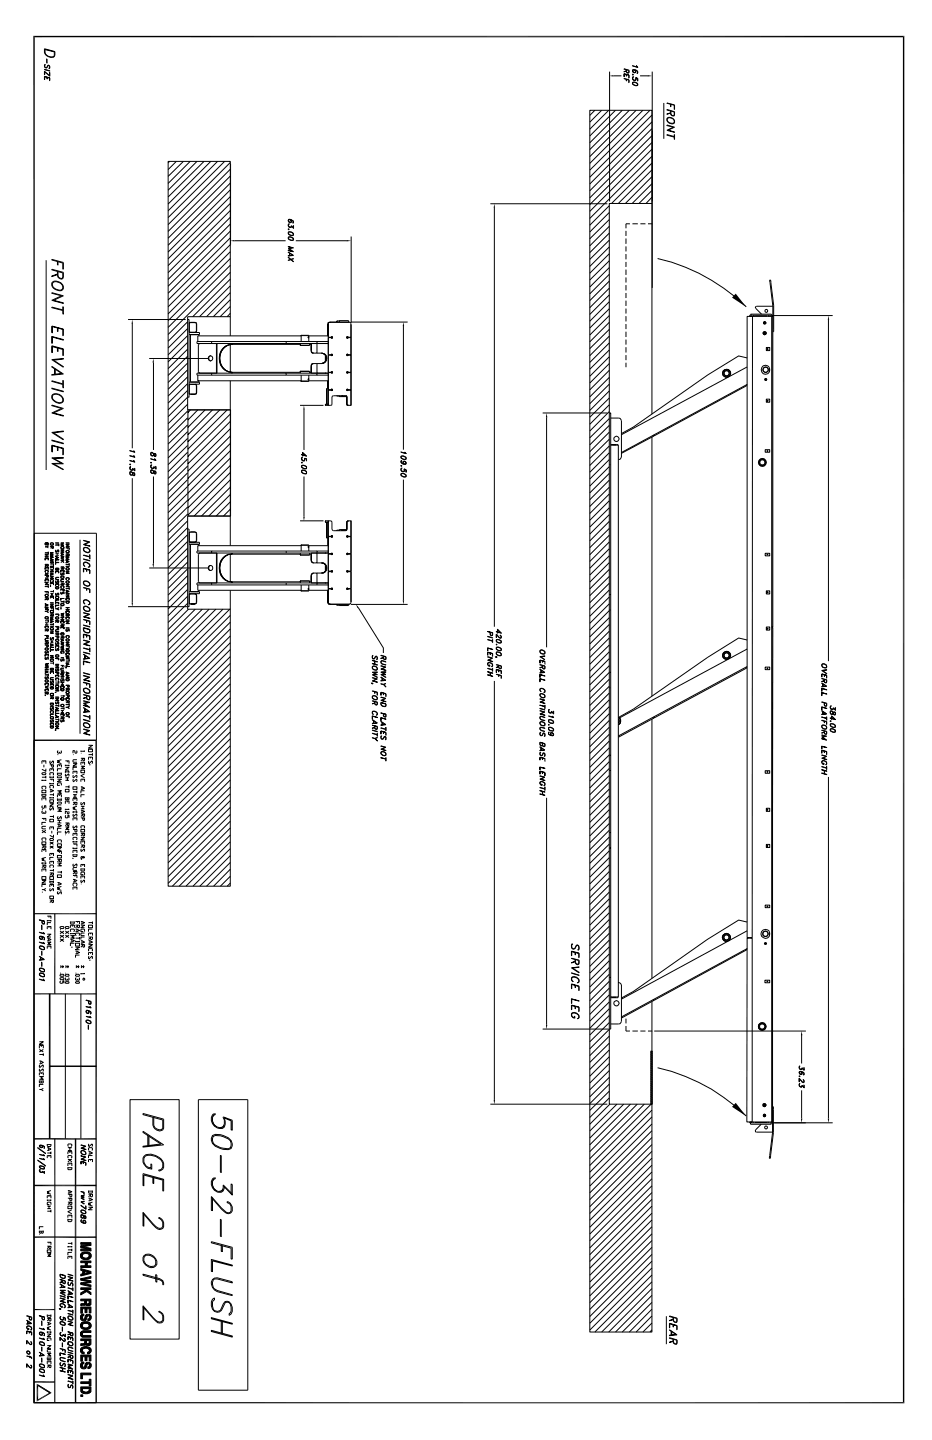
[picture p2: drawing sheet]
<svg xmlns="http://www.w3.org/2000/svg" width="279mm" height="432mm" viewBox="0 0 279 432" stroke-linecap="round" stroke-linejoin="round" font-family="sans-serif">
<g fill="none" stroke="#000" stroke-width=".3">
<path d="M13.3 14.6l3.2 .9v1a.9 .9 0 0 1-1.2 .7l-1.2-.5-.6-.6zM13.4 19.4l.2-.1-.2 .6 .4 .4 .5-.7a.54 .54 0 0 1 .7 .4 .54 .54 0 0 1-.3 .6l.1-.8-.4-.2-.6 .8-.4-.3zM13.5 14.9l2.8 .6-.1 1.4a1.89 1.89 0 0 1-2-.2 1.89 1.89 0 0 1-.7-1.8zM14 17.7l.1 1.2zM189.6 19.7l1.4 .4-.2-.4 .4 .5zM13.3 20.8l1.6 .5zM13.3 21.5l1.6 1.3-.1-1.1v1M13.3 22.9l1.6 .4v.9l-.1-.8-1.4-.4-.1 .8zM13.4 21.5l-.1 .9v-1l1.6 1.3M14.1 23.2v.5l.1-.4M176.8 33.1h18.6v27.9h-12.7v270.1h12.7v68.3h-18.6zM178.3 33.1l-1.5 1.5"/>
<path d="M180.4 33.1l-3.6 3.5M182.5 33.1l-5.7 5.6M182.7 21.5v38.9M183.9 22.7h2.4M184.5 33.1l-7.7 7.7M186.6 33.1l-9.8 9.7M187.1 21.5l.6-.2zM187.1 22.1l1.5 .4v.9l-.1-.8-1.4-.4v.8zM187.1 23.5l1.5 .4v.9l-.1-.8zM187.7 20.9l.1 .7 .6 .3 .2-.8-1.5-.5 1.4 .5-.1 .7-.5-.2-.1-.7M187.7 22.4v.4l.1-.4M187.8 23.8v.5l-.1-.5"/>
<path d="M188.7 33.1l-11.9 11.7M189.6 22.3l.3 .1zM189.8 22.3h.1M189.7 24.7a.96 .96 0 0 1 1 0 .96 .96 0 0 1 .4 .9 .96 .96 0 0 1-1 0 .96 .96 0 0 1-.4-.9zM189.7 21.1l.4-.1 1 .4M189.7 21.4l.4 .3 .4-.1M189.7 23.7l.5 .4 .4-.3M189.7 24.8l.6-.1 .8 .4M189.7 25.2l.8 .4 .6-.1M189.8 24.7v.6M189.9 23.1l-.2 .2M190 20.9l-.3 .3 .3 .5"/>
<path d="M190 24l-.3-.4 .2-.6a.57 .57 0 0 0-.1 1 .57 .57 0 0 0 .9-.4l-.1-.3 .5 .3 .1 .7v-.8l-.7-.2 .1 .5-.3 .3M190.1 21l.4 .3M190.2 21l.3 .4-.3 .4M190.4 21.1l.2 .4a.49 .49 0 0 1-.7 .2 .49 .49 0 0 1 0-.8l1 .2 .3 .5-.2 .4 .1-.1M190.7 33.1l-13.9 13.9M191 21.3v.6M191 25v.6M191.9 22.7h2.4M192.7 33.1l-15.9 15.9M194.8 33.1l-18 17.9M195.4 38.6l-18.6 18.6M195.4 36.5l-18.6 18.7"/>
<path d="M195.4 34.5l-18.6 18.6M195.5 21.5v64.8M199 30.9v10.7M199.9 30.9l2.3 .6v1.3l-.1-1.3zM199.9 37.5l2.3 .7-1.9 .8 1.9 .7-2.3-.6 2-.9-2-.6zM200 35.4a1.36 1.36 0 0 1 1.6 0 1.36 1.36 0 0 1 .5 1.5 1.36 1.36 0 0 1-1.5 0 1.36 1.36 0 0 1-.6-1.5zM200.1 35.4a1.3 1.3 0 0 1 1.5 .1 1.3 1.3 0 0 1 .4 1.4 1.41 1.41 0 0 1-2-1.1zM201 31.3v.7l.1-.7M201 33.2l.1 1.2 .9 .4 .2-1.3-2.3-.7v.2l2.2 .6-.1 1-.7-.2-.2-1.1M201 33.8l-1.1 .5 1.1-.4M50.8 48.4l-.4 .4M52.9 48.4l-2.5 2.5"/>
<path d="M55 48.4l-4.6 4.5M57 48.4l-6.6 6.6M59 48.4l-8.6 8.6M61.2 48.4l-10.8 10.7M63.2 48.4l-12.8 12.8M65.2 48.4l-14.8 14.8M67.3 48.4l-16.9 16.8M69 59l-18.6 18.6M69 56.9l-18.6 18.7M69 54.9l-18.6 18.6M69 52.8l-18.6 18.6M69 50.8l-18.6 18.6"/>
<path d="M69 48.7l-18.6 18.7M69.1 49.1v24.3M195.4 59.2l-1.7 1.8M195.4 57.1l-3.9 3.9M195.4 55.1l-5.9 5.9M195.4 53l-7.9 8M195.4 50.9l-10 10.1M195.4 48.9l-12.1 12.1M195.4 46.9l-18.6 18.6M195.4 44.8l-18.6 18.6M195.4 42.7l-18.6 18.7M195.4 40.7l-18.6 18.6"/>
<path d="M202.1 40.9l-2.2-.5v.1l2.2 .6M202.1 40.4l.1 1.4zM13.8 78v62.9M15.5 77.8l3.5 .9v2h-.2v-1.8l-3.3-1zM17.2 78.4v1l.2 .1v-1M69 79.6l-18.6 18.6M69 77.5l-18.6 18.6M69 75.5l-18.6 18.6M69 73.4l-18.6 18.6M69 71.3l-18.6 18.7M69 69.3l-18.6 18.6M69 67.2l-18.6 18.6"/>
<path d="M69 65.2l-18.6 18.6M69 63.1l-18.6 18.7M69 61l-18.6 18.6M70.3 72.2h15.3M86.4 68.7l.2 .1zM86.4 74l1.6 .3-1.4 .3 1.4 .9-1.6-.3 1.2 .1-1.2-.7 1.2-.3zM86.4 75.6l1.6 1-1.6 .2 1.3-.3zM86.4 78l1.6-.5zM86.4 77.1l1.6 1.4zM86.4 74h.1M86.6 68.7h.1M86.5 69.6a.97 .97 0 0 1 1 0 .97 .97 0 0 1 .4 1 .97 .97 0 0 1-1-.1 .97 .97 0 0 1-.4-.9z"/>
<path d="M86.5 71.1a.96 .96 0 0 1 1 0 .96 .96 0 0 1 .4 .9 .96 .96 0 0 1-1 0 .96 .96 0 0 1-.4-.9zM86.5 66a.99 .99 0 0 1 1.4 .3M86.5 66.3l.3 .4 .5-.2M86.5 67.7l.3 .4 .5-.1M86.5 69.6h.6l.8 .5M86.5 70.1l.8 .5 .6-.1M86.5 71.2l.6-.1 .8 .4M86.5 71.6l.8 .4 .6-.1M86.6 69.6v.6M86.6 71.1v.6M86.6 67.2l-.1 .2M86.8 65.8l-.3 .3 .3 .5"/>
<path d="M86.8 75.8v.9v-.8M86.9 65.8l.4 .5M87 65.9l.3 .4-.3 .4M87.2 65.9l.2 .4-.2 .5h-.4l-.3-.4v-.5a.96 .96 0 0 1 1 0 .96 .96 0 0 1 .4 1h-.2l.2-.1M87.3 67.7l.7 .8v-.9l-.1 .8M87.3 67.7l-.1 .4-.2 .1M87.3 67.7l.7 .7M87.4 67.8l-.1 .3-.5 .1-.3-.3v-.7l.2-.1-.2 .6 .3 .4M87.8 66.3v.6M87.8 70v.5M87.8 71.4v.6M88.7 72.2h15.3"/>
<path d="M105.3 70.9v25.8M147 61.1h35.1M148.2 62.3v125.6M182.7 78.2l-5.9 5.8M182.7 76.1l-5.9 5.8M182.7 74.1l-5.9 5.8M182.7 72l-5.9 5.8M182.7 69.9l-5.9 5.8M182.7 67.9l-5.9 5.8M182.7 65.8l-5.9 5.8M182.7 63.7l-5.9 5.9M182.7 61.7l-5.9 5.8"/>
<path d="M187.7 69.2v1.5M187.7 71.5v1.6M187.7 73.9v1.5M187.7 76.2v1.6M187.7 78.5v1.6M188.8 67.1h-1.1v1.4M189.6 67.1h1.6M192 67.1h1.5M194.3 67.1h1.2M195.4 61v63.2M197.1 77.5a55.9 55.9 0 0 1 26.6 14.5M15.5 87.8l3.5 .9-3 1.4 3 .7v.2l-3.5-.9 3-1.4-3-.8z"/>
<path d="M15.5 97.8l3.5 .9v1.9h-.2v-1.8l-3.1-.9v1.9l-.2-.1zM15.7 84.6a2.04 2.04 0 0 1 2.3 0 2.04 2.04 0 0 1 .8 2.2 2.24 2.24 0 0 1-3.3-1.9zM15.9 84.7a1.83 1.83 0 0 1 2.1 0 1.83 1.83 0 0 1 .7 2.1 1.87 1.87 0 0 1-2.1-.1 1.87 1.87 0 0 1-.7-2zM17.2 81.4v1.1a1.14 1.14 0 0 0 1.6 1l.2-1.8-3.5-1v.2l3.3 .9-.1 1.6a1 1 0 0 1-1.3-.8v-1.2M17.2 82.2l-1.7 .6v.1l1.7-.6M17.2 98.4v1h.2v-1M18.8 92.9l-3.3-.8v.2l3.3 .8M18.8 92h.2v2.2l-.2-.1zM38.4 95.8h17.3M39.7 97.1v37.3M56.3 95.8h.4v23.3h-.4l-5.9 5.8M56.3 98.5l-5.9 5.9"/>
<path d="M56.3 96.5l-5.9 5.8M56.7 97.1l.1-.4h.3h1.7l.2 2.6-.2 .3-.3 .1M56.7 99.3l.1 .3 .3 .1M56.7 99.7h3.1v.6h-3.1M56.8 96.8h2v2.7h-2zM69 95v5.7M69 93.9l-.9 1.1M69 91.9l-3 3.1M69 89.9l-5 5.1M69 87.8l-7.1 7.2M69 85.7l-9.2 9.3M69 83.7l-11.2 11.3"/>
<path d="M69 81.7l-18.6 18.6M98.3 97v3.7M98.4 96.7h.3l-.4 .3zM98.7 96.7h6.4l.1 4.4h-.9M98.8 96.7l-.4 .3v4.1l1.1-.1 .2 .3-1.3-.1v5.2l1.1-.2 .2 .3-.2 .1-1.1-.1v5.1l1.1-.1 .2 .2-.2 .2-1.1-.2M98.8 96.7h6M99.2 96.6l-.3 .1M101.1 96.2h-.1v.4M101.7 96.2l2.8-.1v.5M101.8 96.2h-.8v.4M101.8 96.1v.5M105.2 97.3v24.2"/>
<path d="M105.2 96.6h17M120.9 97.8v37M182.7 98.8l-5.9 5.7M182.7 96.7l-5.9 5.8M182.7 94.6l-5.9 5.9M182.7 92.6l-5.9 5.8M182.7 90.5l-5.9 5.8M182.7 88.4l-5.9 5.9M182.7 86.4l-5.9 5.9M182.7 84.3l-5.9 5.8M182.7 82.3l-5.9 5.8M182.7 80.2l-5.9 5.9"/>
<path d="M187.7 80.8v1.6M187.7 83.2v1.5M187.7 85.5v1.6M187.7 87.9v1.5M187.7 90.1v1.6M187.7 92.5v1.5M187.7 94.8v1.6M187.7 97.2v1.5M187.7 99.5v1.6M224 94.9h1.6l-.1 186.2h-1.5zM224.7 94.5h6.9v.4h-6.9zM225.1 94.5v-.3h6.2v.3"/>
<path d="M225.9 94.5v.4M229 96.7l.2-.2 .4 .2v.3l-.4 .2-.2-.2zM229.1 96.7h.3l-.2 .3-.1-.2 .1-.2 .2 .1v.3h-.3zM229.1 99.7h.4v.4h-.4zM229.1 96.7h.3v.2l-.2 .1zM229.2 96.7l.1 .2-.2-.1zM229.2 99.7l.2 .1-.2 .3-.1-.2zM229.4 92.9l.3-.1 .4 .1v.6l-.4 .2-.3-.2zM230.4 94.5v.4M231.3 94.9h.4v93.1h-.4zM231.4 94.6h18.2M231.7 94.9v-3.2l-1-7.7h.3l.1 .3a65 65 0 0 1 .8 15l-.2 .2"/>
<path d="M231.7 91.8l-5.1 .1-.2 .3 .2 .3 1.7 1.7M231.7 91.7h.1M248.4 95.9v102.4M15.5 100.9l3.5 .9v.2l-3.3-.9v1.8h-.2zM15.5 103.7l3.5 .9v2h-.2v-1.8l-3.1-.9v1.8h-.2zM15.5 107.8l3.5-.3v.2l-3 .3 3 2.1zM15.5 109.9l3.5 2.3-3.5 .3v-.2l3-.3zM15.5 116.4l3.5 .9v.2l-3.5-.9zM15.7 118.4a2.13 2.13 0 0 1 3.3 1.9l-.2 .2a2.16 2.16 0 0 1-3.3-1.8zM15.9 118.4a1.88 1.88 0 0 1 2.1 .1 1.88 1.88 0 0 1 .7 2 2.09 2.09 0 0 1-3-1.6zM16.4 110.5v1.9M16.5 110.6v1.7"/>
<path d="M17.2 104.4v.9l.2 .1v-1M18.8 115.1l-3.3-.9v.2l3.3 .9M18.8 114.1h.2v2.2l-.2-.1zM44.7 107.5h17.8M46 108.7v26.2M56.3 117.1l-5.9 5.8M56.3 115l-5.9 5.9M56.3 113l-5.9 5.8M56.3 110.9l-5.9 5.8M56.3 108.8l-5.9 5.9M56.3 106.8l-5.9 5.8M56.3 104.7l-5.9 5.8"/>
<path d="M56.3 102.7l-5.9 5.8M56.3 100.6l-5.9 5.8M56.7 114.6h3.1v.6h-3.1M56.8 115.4h2v2.7h-2zM57.1 115.2l-.3 .1-.1 .3M57.1 112.5h.1M57.1 103h.1M57.1 100.7h.1M57.1 102.4h.1M58.5 115.2l.3 .1 .2 .3-.2 2.6h-1.7h-.3l-.1-.5M59.3 112.5v1.7h31v.2M59.6 100.7v-.3h-2.5v14.1h2.5v-.3"/>
<path d="M59.6 111.7l.2 .2M59.8 111.9l-.3-.4v-8.2l.3-.3h5.1v8.9M59.8 103l-.2 .2M63.2 106.6l-.6 .5v.7l.6 .5M63.4 111.9h22.4v.6M63.4 112.5v-.6h-4.4v.6h26.8M63.4 102.4h31.6M64.9 103h.2v8.9h-5.3M67.9 103.7a4.5 4.5 0 0 0 0 7.5M69 114.2v49.4M69 103.3v8.3M69.4 103.3a4.2 4.2 0 0 0-3.7 4.2 4.2 4.2 0 0 0 3.7 4.1"/>
<path d="M69.4 111.6l.1 .3v-.3M69.4 103v.3M69.4 111.6v.3M69.4 103.3h20.6M69.5 103v.3a4.2 4.2 0 0 0-3.7 4.2 4.2 4.2 0 0 0 3.7 4.1M69.5 111.6h20.5M85.8 102.4v.6M90 103.3v.3l2.8-.1M90 103.3v.2M90 111.4v.2M90 103v.5M90 111.4v.5"/>
<path d="M90 111.4h2.8M90 103.5h2.8M90.2 114.2l.1 .2M90.2 114.3h2.4M90.2 100.6h2.4M90.3 112.5v1.9M90.3 100.6h2.3v1.8M90.3 100.6l-.1 .1M90.3 100.7h-31v1.7M90.3 100.6v1.8M92.5 113.5v.5l-.2-.2zM92.5 100.9v.5l-.2-.3z"/>
<path d="M92.6 114.2h5.8M92.6 112.5v1.9h-2.3M92.6 100.7h5.8M92.8 111.4l-2.8-.1v.3M92.8 103v.5M92.8 111.4v.5M92.8 103.3h.5v1.8M93.2 103.3l.1 2.2 .6 .4M93.3 109.8v2.1h1.7v.6h-9.2M93.3 105.1v-2.1h1.7v2.9h-1.1M93.3 105.1l.3 .7 .3 .1M93.3 109.8v1.8h-.5"/>
<path d="M93.9 109l-.3 .1-.3 .7M93.9 109l-.6 .4-.1 2.2M93.9 105.9h.1M93.9 109h.1M95 109v2.9h3.4h-12.6M95 105.9a2.5 2.5 0 0 1 2.9 .9 1.61 1.61 0 0 1-1.4 2.2h-2.6M95 112.5h3.4M96.4 105.9a1.57 1.57 0 0 1 1.5 1.6 1.57 1.57 0 0 1-1.5 1.5M96.4 105.9l.7 .2 .5 .5M96.4 105.9l.7 .2 .5 .4v1.9l-.5 .4-.7 .2M97.6 108.3l-.5 .5-.7 .2M98 116.6v4.6z"/>
<path d="M98 116.6h.4M98.3 114.2v2.4M98.4 111.7v5.2l1.3-.1-.2 .3-1.1-.1v4.5h1l.1-2.5 .4-.3 4 .1 .2 2.7h1.1v-4.5h-.9M98.4 102.4h-3.4v.6h3.4h-39.4v-.6h4.4v.6M98.4 111.7v5.2M98.4 117v4.5M98.8 116.9v.1M99 116.9v.1M99.1 116.9h.1M99.2 117h.1M99.2 111.7h.1M99.2 106.5h.1"/>
<path d="M99.2 101.2h.1M99.3 116.9l.1-.2 .2 .4zM99.3 111.6l.1-.1 .2 .3zM99.3 106.4l.1-.2 .2 .4zM99.3 101.1h.3v.2l-.2 .1zM99.4 116.7v.4zM99.4 117.1h.2l-.2-.4h.2l-.2 .4M99.4 111.8h.2l-.2-.3h.2l-.2 .4M99.4 106.6h.2l-.2-.4 .3 .2-.3 .2M99.4 101l.3 .2-.3 .2 .2-.1zM101 118.7l.8 .1M101 118.7v.1"/>
<path d="M101.7 118.8l.1 .1M101.8 118.9h2.2M101.8 118.7v.2M102.4 118.7v.1l.2-.1 .2 .1M102.8 118.7v.1h.4M103.2 118.7v.1M103.3 118.7l-.1 .1M103.5 118.7l.4 .1M103.9 116.9l.4-.1v.3zM103.9 111.6h.4v.2zM103.9 106.4l.4-.1v.3zM103.9 118.9v2.3l.6 .3"/>
<path d="M104 101.1h.3v.2l-.2 .1zM104 101.1h.3M104.3 101.2h.9v5.2h-.9M104.3 106.5h.9v5.1h-.9M104.3 111.7h.9v5.2h-.9M104.3 116.9l-.2-.2 .2 .1-.2 .3M104.3 111.6l-.2-.1 .2 .1-.2 .2M104.3 106.4l-.2-.2 .2 .1-.2 .3M104.3 101.1l-.2-.1 .2 .1-.2 .3 .2-.2M104.3 117l-.2 .1M104.3 111.7l-.2 .2M104.3 106.5l-.2 .1"/>
<path d="M104.3 101.1l-.3-.1-.1 .3 .4-.1M104.3 106.4l-.4-.1 .1 .3 .3-.1M104.3 111.6h-.4l.1 .3 .3-.2M104.3 116.9l-.4-.1 .1 .3 .3-.1M104.3 101.1v.1M104.3 106.4v.1M104.3 111.6v.1M104.3 116.9v.1M104.3 117h.1M104.3 116.9h.1M104.7 116.9v.1M104.8 116.9v.1"/>
<path d="M104.9 101.1v.1M104.9 106.4v.1M104.9 111.6v.1M105 101.1v.1M105 106.4v.1M105 111.6v.1M105 116.9v.1M182.7 119.3l-5.9 5.8M182.7 117.2l-5.9 5.9M182.7 115.2l-5.9 5.8M182.7 113.2l-5.9 5.8M182.7 111.1l-5.9 5.8"/>
<path d="M182.7 109l-5.9 5.9M182.7 107l-5.9 5.8M182.7 105l-5.9 5.7M182.7 102.8l-5.9 5.9M182.7 100.8l-5.9 5.8M187.7 101.8v1.5M187.7 104.1v1.6M187.7 106.5v1.5M187.7 108.8v1.3M218.6 112.9a1.23 1.23 0 0 0-.3-2 1.23 1.23 0 0 0-1.8 1.1 1.23 1.23 0 0 0 1.8 1.1M223.8 115.4l.1 .2-27.8 15.1-.1-.3M224 107.3l-2.6-.6-9.2 5.7-22.3 15.7-3.6 1.9"/>
<path d="M224 115.4l-37.7 20.3M224 110l-37.7 20.4M228.8 109.7l.7-.2 .7 .2 .5 .5v1.4a1.37 1.37 0 0 1-2.2 .2 1.37 1.37 0 0 1 .3-2.1zM229.4 113.5h.3l.2 .3-.2 .3h-.3l-.2-.3zM229.4 113.7l.3 .1-.1 .2zM229.7 119.7h1v.9h-1zM229.7 104.2h1v.9h-1zM229.9 104.5l.3 .2-.3 .1zM230 104.6l.2 .1zM230 104.6l.2 .2zM230.7 110.4v1M15.5 121.5l3.5 1-3 1.3 3 .8v.2l-3.5-1 3-1.3-3-.9z"/>
<path d="M15.5 129.7l3.5-.4v.1l-3 .4 3 2.1zM15.5 132l3.5 .9v.2l-3.5-1zM15.5 133.5l3.5 .9v2h-.2v-1.9l-3.1-.8v1.8l-.2-.1zM15.5 137.3l3.5-.1v.2l-3 .1 3 1.6h-3l3 1.8-3.5-1.9 3-.1zM17.2 134.1v1h.2v-.9M38.9 139.2h.2v.2zM38.9 135.1l1.4 .4-.1-.3 .2 .4zM38.9 136.6l1.4 .4-.1-.4 .2 .5zM38.9 138.1l1.4 .4-.2-.4 .3 .5zM39.1 139.2h.1M45.2 138.7l.2 .1zM45.2 137.6l1.4 .4-.3-.4 .5 .5z"/>
<path d="M45.2 138.7l.1 .1zM45.2 136.4l.2 .2M45.3 135.8a1.18 1.18 0 0 1 1 1.1h.4v-.8l-.5-.1-.5 .7-.5-.4zM45.4 135.7l-.2 .2M45.4 139.5l-.2 .2M46.6 136.1v.7M46.7 136.2l-.4-.2-.5 .7a.6 .6 0 0 1-.6-.3 .6 .6 0 0 1 .1-.7h.4l.3 .3 .3 .8h.4M56.3 139.8l-5.9 5.7M56.3 137.6l-5.9 5.9M56.3 135.6l-5.9 5.8M56.3 133.6l-5.9 5.7M56.3 131.5l-5.9 5.8"/>
<path d="M56.3 129.4l-5.9 5.9M56.3 127.4l-5.9 5.7M56.3 125.3l-5.9 5.8M56.3 123.2l-5.9 5.9M56.3 121.2l-5.9 5.9M56.3 122.9v31.8h12.8v-31.8h-12.8v-27.9h12.7v-46.6h-18.6v217.3h18.6v-83h-12.7v-28h12.7M57.1 122.9l-.8 .9M59.3 122.9l-3 3.1M61.5 122.9l-5.2 5.3M63.7 122.9l-7.4 7.5M65.9 122.9l-9.6 9.6M68.1 122.9l-11.8 11.8"/>
<path d="M69.1 124.1l-12.8 12.8M69.1 126.3l-12.8 12.8M69.1 128.5l-12.8 12.8M69.1 130.7l-12.8 12.8M69.1 132.9l-12.8 12.8M69.1 135.1l-12.8 12.8M69.1 137.3l-12.8 12.8M69.1 139.5l-12.8 12.8M89.9 121.5h7.1M90.4 138.7l.2 .1zM90.5 138.7h.1M90.5 139.6l.5-.1 .6 .3 .3 .1v.6a.96 .96 0 0 1-1 0 .96 .96 0 0 1-.4-.9z"/>
<path d="M90.5 137.7l.3 .4 .5-.1M90.5 139.7l.5-.1 .9 .4M90.5 139.6v.6M90.6 137.2l-.1 .2M90.7 135.8l1 .8-1.3-.2 1.5 .4-1.2-1.1v1.1l.1-1M90.7 138.1l-.2-.5 .2-.4-.2-.1-.1 .5 .4 .6 .5-.1v-.6l.6 .1-.6-.2v.7h-.3M91.1 122.8v12.1M91.8 139.9v.6M91.9 137.6v.7zM97.6 121.2v.3M97.9 121.2l.1-4.6v4.6h.4h-.8v.3h.8M98.4 121.5h.1"/>
<path d="M120.2 139.6l.2 .2zM120.2 135.5l1.4 .4-.2-.3 .4 .4zM120.3 136.8a.96 .96 0 0 1 1 0 .96 .96 0 0 1 .4 .9 .96 .96 0 0 1-1 0 .96 .96 0 0 1-.4-.9zM120.3 139.7h.1M120.3 136.9l.6-.1 .8 .4M120.3 137.3l.8 .4 .6-.1M120.3 138.2h.1l-.1-.1a.87 .87 0 0 0 .4 1 .87 .87 0 0 0 1.1-.2l-.3-.5-.5-.1-.2 .3 .2 .5M120.3 138.7l.6 .4 .6 .1 .2-.2M120.3 136.8v.6M120.3 138.1v.6M120.9 138.7l.4 .5M120.9 138.6l.4-.3 .4 .4"/>
<path d="M121.2 138.3l-.3 .4 .3 .5M121.4 138.4l.3 .4-.3 .4M121.6 137.1v.6M162.7 123.8h19.4M163.9 125.1v69M182.7 123.8h.4v15.5M182.7 139.3h.4M182.7 139.9l-5.9 5.9M182.7 137.8l-5.9 5.8M182.7 135.8l-5.9 5.8M182.7 133.7l-5.9 5.9M182.7 131.7l-5.9 5.8"/>
<path d="M182.7 129.6l-5.9 5.8M182.7 127.6l-5.9 5.8M182.7 125.5l-5.9 5.8M182.7 123.4l-5.9 5.9M182.7 121.4l-5.9 5.8M183.1 133.5h2.3v165.4h-2.3M183.1 125.4h2.8l.4 .7v10.9a.8 .8 0 0 1-.9 .8M183.1 139.3v39M183.2 133.5v-.2h2.1v.2M195.4 131v77.8M195.8 130.5l.2 .3-9.7 5.1M229.4 134.8h1.3v.8h-1.3z"/>
<path d="M229.9 120h.3l-.1 .4zM230 120.1l.2 .2zM230 135.2l.2 .1zM230 135.2l.2 .2zM10.3 159.9h18.6v62.1h-18.6zM39 140.5l.3 .4 .4-.1M39 140.2l.1-.2-.1 .4 .2 .5M39 142.1l.1 .3M39.1 141.4l.5 .2 .5 1h.2l.1-.5-.3-.4-.3 .1-.1 .6-.6-.1zM39.1 140l-.2 .4 .4 .6h.4l.1-.5M39.1 141.4l-.1 .2M39.5 140.9h.2v-.5l.7 .8"/>
<path d="M39.7 143.4v37.3M39.7 140.5l.7 .7v-.8l-.1 .7M40.3 142l-.2-.2-.4 .6-.6 .1-.2-.8 .2-.3h.3l.3 .4 .2 .7h.4M40.3 141.9v.7M45.2 140l.5 .4 .4-.1M45.2 141.5l.2 .4M45.3 141a1.18 1.18 0 0 1 1 1.1h.4v-.7l-.4-.2-.5 .7h-.3l-.3-.4zM45.4 140.9l-.2 .2M45.8 140.4l.2-.1 .1-.4 .7 .7M46 142.9v26.1M46.1 140l.7 .7-.1-.9v.8M46.2 140a.55 .55 0 0 1-.7 .5 .55 .55 0 0 1-.3-.8l.3-.3-.3 .5 .4 .5"/>
<path d="M46.6 141.4v.6M46.7 141.4l-.4-.1-.5 .7a.6 .6 0 0 1-.6-.4 .6 .6 0 0 1 .1-.7l.5 .1 .5 1h.4M56.3 158.6h.4v23.3h-.4M56.3 158.2l-5.9 5.9M56.3 156.2l-5.9 5.8M56.3 154.1l-5.9 5.8M56.3 152l-5.9 5.9M56.3 150l-5.9 5.8M56.3 148l-5.9 5.7M56.3 145.8l-5.9 5.9M56.3 143.8l-5.9 5.9M56.3 141.8l-5.9 5.8"/>
<path d="M56.7 160l.1-.4 .3-.1 1.7 .1 .2 2.5-.5 .5M56.8 159.7l.3-.1 1.7 .1v2.7l-.3 .1-1.7-.1zM69.1 141.6l-12.8 12.9M69.1 143.8l-10.9 10.9M69.1 146l-8.7 8.7M69.1 148.2l-6.5 6.5M69.1 150.4l-4.3 4.3M69.1 152.6l-2.1 2.1M89.9 156.2h7.1M90.5 141h.5a.79 .79 0 0 1 .9 1 .97 .97 0 0 1-1 0 .97 .97 0 0 1-.4-1zM90.5 140.1l.8 .4 .6-.1M90.5 141.1l.5-.1 .9 .5"/>
<path d="M90.5 141.5l.8 .5h.6M90.5 141.1v.6M91.1 142.9v12.1M91.8 141.4v.6M97.7 156.2l-.1 .4M98.4 156.2h-.8v.4h.8h-.4v4.7l-.1-4.7M98.4 156.2h.1M98.4 156.2l.1 4.6M101 159h.8M101 159v.1M101.8 158.8h2.2M101.8 158.8l-.1 .2"/>
<path d="M101.8 158.8v.3M102.6 159l.2 .1M102.6 159l-.2 .1M102.6 159v.1M102.8 159h.4v.1M103.2 159l.1 .1M103.8 159.1l-.3-.1v.1M104.5 156.2l-.6 .4v2.2M105.2 156.2v24.3M120.3 142a.96 .96 0 0 1 1 .1 .96 .96 0 0 1 .4 .9 .96 .96 0 0 1-1-.1 .96 .96 0 0 1-.4-.9zM120.3 140.9l.5 .5 .4-.2M120.3 142.1l.8-.1 .6 .5"/>
<path d="M120.3 142.5l.8 .5 .6-.1M120.3 142v.6M120.4 140.4l-.1 .2M120.6 141.4l-.3-.5 .2-.6a.55 .55 0 0 0-.1 1 .55 .55 0 0 0 .9-.4l-.1-.2 .5 .2 .1 .7v-.7l-.7-.3 .1 .5-.3 .3M120.9 143.8v36.2M121.6 142.4v.6M182.7 158.5l-5.9 5.7M182.7 156.3l-5.9 5.9M182.7 154.3l-5.9 5.9M182.7 152.3l-5.9 5.7M182.7 150.2l-5.9 5.8M182.7 148.1l-5.9 5.9"/>
<path d="M182.7 146.1l-5.9 5.8M182.7 144l-5.9 5.8M182.7 142l-5.9 5.8M13.5 166.3l1 .1zM13.5 166.9l1 .1zM13.5 178.4l.2-.2h.6l.2 .2a.51 .51 0 0 1-.5 .6 .51 .51 0 0 1-.5-.6zM13.5 179.8l.5-.3zM13.5 162.8h1l-.1 .6-.4-.2-.4 .2zM13.5 164h.5l.5-.4-.5 .4zM13.5 167.4h1v.5l-.1-.5h-.8l-.1 .5zM13.5 169.2h1l-.1 .6-.4-.1v-.4l.2 .5 .2-.1v-.4zM13.5 170.1h1v.6l-.1-.5h-.8l-.1 .5z"/>
<path d="M13.5 172.4h1v.5h-.5v-.5l.1 .5h.3v-.5zM13.5 174.6h1l-.8 .6 .8 .1h-1l.8-.7zM13.5 177.4h1v.5l-.1-.5zM13.5 179.2h1l-.1 .6-.4-.1v-.4v.3l.4 .1v-.4zM13.5 177.4h.1M13.5 172h1M13.5 172.4h.1M13.5 173.4h1M13.5 174.6h.1M13.6 178.4l.5-.2 .3 .2v.3l-.7 .2zM13.6 162.9h.8v.4l-.2 .1-.2-.5v.3l-.3 .2zM13.6 173.8l-.1 .5v-.5h1v.5l-.1-.5"/>
<path d="M13.7 171h.6l.2 .4-.2 .3 .1-.5-.5-.2-.3 .2 .1 .5-.2-.3zM14 164l.5 .3zM14 166.4v.5zM14 167.4v.3zM14 170.2v.3zM14 173.8v.2zM14 177.4v.3zM14 169.5l-.5 .3 .5-.2M14.4 165.7h-.9l.9 .1M14.4 165.5l.1 .6zM14.4 175.8h-.9l.9 .1M14.4 175.6l.1 .6z"/>
<path d="M15.1 163l.7-.2 .2 .2v.3l-.7 .2zM15.1 164.4l.4-.3zM15.1 169.4h.9zM15.1 170h.9v.5v-.5zM15.1 170v.5zM15.1 174.8h.9v.5v-.5zM15.1 174.8v.5zM15.1 175.7l.1 .1zM15.1 177.3h.9zM15.1 177.9h.9zM15.1 178.5h.9zM15.1 179h.9v.5v-.5z"/>
<path d="M15.1 179v.5zM15.1 165.7h.9l-.8 .4 .8 .3h-.9h.7l-.7-.3 .7-.4zM15.1 166.8l.9 .3-.9 .3 .8-.3zM15.1 168.2h.9l-.8 .6h.8h-.9l.8-.6zM15.1 170.8h.9l-.8 .6 .8 .1h-.9l.8-.6zM15.1 171.8l.9 .3-.9 .4 .8-.4zM15.1 172.8h.9l-.8 .6 .8 .1h-.9l.8-.6zM15.1 165.7h.1M15.1 166.8h.1M15.1 167.8h.9M15.1 168.2h.1M15.1 169.4h.1"/>
<path d="M15.1 177.3h.1M15.3 173.8l.6 .1 .1 .4-.2 .2 .1-.2a.43 .43 0 0 0-.3-.5 .43 .43 0 0 0-.5 .4l.2 .3-.2-.2zM15.3 166.8v.6M15.3 171.8v.6M15.4 166.8v.6M15.4 171.9v.4M15.5 163.9l.1 .5h.3l.1-.6h-.9l.9 .1-.1 .5-.3-.1v-.4M15.5 170v.3l.1-.3M15.5 174.8v.3l.1-.3M15.5 179v.2l.1-.2M15.5 177.9v.6M15.6 177.9v.6"/>
<path d="M16 179.5h.1M16 169v.7M16 177v.6M16 170.5h.1M16 175.3h.1M16.6 165.9h1zM16.6 166.5h1zM16.6 167.9h1h-.9v.5zM16.6 168.6l1 .1h-.9l-.1 .5zM16.6 179.9h1h-.9v.5zM16.6 162.8l1 .1zM16.6 166.8l1 .4-1 .3 .9-.3z"/>
<path d="M16.6 170.4h1v.3l-.1 .3-.4-.3-.3 .3zM16.6 175.1h1v.6v-.6h-.9l-.1 .6zM16.6 176h1v.3l-.2 .3h-.5zM16.6 166.8h.1M16.7 179h.9v.4h-.9zM16.7 165v.5h.3l.4-.6 .2 .4-.1 .3 .1-.6h-.3l-.5 .6zM16.7 170.4v.5h.3l.1-.5 .1 .5h.4v-.5M16.7 171.3l-.1 .5v-.5h1v.5v-.5M16.7 174.2l.1 .5 .5-.6 .3 .5-.1 .2 .1-.6-.2-.1-.6 .7zM16.7 176v.4l.3 .2 .6-.2v-.4M16.7 177.9v.5h.3l.4-.5 .2 .4-.1 .2 .1-.6h-.3l-.5 .6zM16.8 173.2l.8-.1-.9 .2 .1 .4 .8 .1h-.8l-.2-.3z"/>
<path d="M16.9 166.9v.5M17 166.9v.5M17.1 165.9v.6zM17.1 171.3v.3zM17.1 175.1v.3zM17.6 163.4h-1l1 .1M17.6 163.1v.6zM18.2 164.1l.8-.2a.47 .47 0 0 1-.1 .7 .47 .47 0 0 1-.7-.2zM18.2 164.9l1 .1zM18.2 165.5l1 .1zM18.2 168.7l.5-.4zM18.2 170.6l.5-.3z"/>
<path d="M18.2 172.9a.59 .59 0 0 1 1 0 .52 .52 0 0 1-.4 .6 .52 .52 0 0 1-.6-.2zM18.2 174.8h1zM18.2 175.3l.5-.2zM18.2 176.7h1v.5v-.5zM18.2 176.7v.5zM18.2 179.5h1h-1v.5zM18.2 162.8h1l-.9 .4 .9 .3h-1h.8l-.8-.3 .8-.3zM18.2 165.8l1 .5-1 .3 .9-.3zM18.2 167l1-.2-.9 .2 .9 .3-.9 .2 .9 .3-1-.3 .9-.2zM18.2 168l1 .1zM18.2 170.9h1v.6v-.5h-1v.5zM18.2 171.8l.1 .5h.3l.5-.5 .1 .5-.1-.5h-.3l-.1 .4-.4 .2z"/>
<path d="M18.2 175.8l.8-.1 .2 .1-.2 .5 .1-.1a.44 .44 0 0 0-.3-.6 .44 .44 0 0 0-.6 .3l.3 .4-.3-.1zM18.2 177.6l.1 .5 .4-.1 .1-.5 .4 .1v.4l-.2-.5-.4 .6h-.3zM18.2 174.8h.1M18.3 164.1l.3-.2 .5 .2a.44 .44 0 0 1-.3 .5 .44 .44 0 0 1-.6-.3zM18.3 172.9l.7-.1 .2 .3-.2 .3h-.5l-.3-.3zM18.3 173.8h.9h-.7l-.3 .2 .3 .4h.7h-.9zM18.5 165.9v.6M18.6 168.1l.6 .6-.5-.6M18.7 170.1v.5h.4l.1-.6h-1l1 .1-.2 .5-.3-.1v-.4M18.7 171v.2v-.2M18.7 174.8l.1 .6 .4-.1v-.5l-.1 .5h-.4v-.5M18.7 176.7v.3v-.3"/>
<path d="M18.7 165v.5M19.2 177.2h.1M19.2 171.5h.1M19.8 165.3l.6-.3 .4 .5-.3 .2h-.5zM19.8 170.5l.2-.3h.5l.3 .5-.3 .2h-.5zM19.8 162.8l1 .1zM19.8 163.2h1l-.9 .6 .9 .1h-1l.8-.6zM19.8 164.2h1v.6l-.1-.5zM19.8 166.1h1l-.1 .6-.4-.1v-.4l.1 .5 .3-.1v-.4zM19.8 167h1l-.9 .4 .9 .4h-1l.7-.1-.7-.3 .7-.4zM19.8 168l1 .4-1 .4 .8-.4zM19.8 169.8l1 .1z"/>
<path d="M19.8 171.2h1l-.9 .6 .9 .1h-1l.8-.6zM19.8 173.5a.47 .47 0 0 1 .6-.3 .47 .47 0 0 1 .2 .7l.1-.5h-.9l.2 .5zM19.8 175.2h1l-.9 .6 .9 .1h-1l.8-.6zM19.8 176.9l1 .4-1 .4 .8-.4zM19.8 177.9l1 .1zM19.8 178.4h1l-.9 .6h.9h-1l.8-.6zM19.8 179.4h1v.6l-.1-.5h-.9v.5zM19.8 167h.1M19.8 168h.1M19.8 165.2l.6-.1 .3 .1v.4l-.5 .1-.4-.1zM19.8 170.4l.6-.2 .3 .2v.3l-.5 .2-.4-.2zM19.8 174.4l.6-.2 .3 .2v.3l-.5 .2-.4-.2z"/>
<path d="M20 174.2h.5l.3 .4-.3 .3h-.5l-.2-.3zM20 168.1v.6M20 177v.6M20.1 168.2v.4M20.1 177.1v.4M20.3 164.3v.3zM20.3 179.5v.2zM20.3 166.3l-.5 .4 .5-.3M20.7 169.2h-.9l.9 .1M20.7 169l.1 .6zM20.7 176.4h-.9l.9 .1M20.7 176.2l.1 .6z"/>
<path d="M24 161.9v58.1M25 162l2 .5-1.7 .8 1.7 .5-2-.5 1.6-.8zM25 167.6l2 .6zM25 168.9a1.16 1.16 0 0 1 1.3-.1 1.16 1.16 0 0 1 .6 1.2l-.5 .1 .4-.1a1.04 1.04 0 0 0-.5-1.1 1.04 1.04 0 0 0-1.2 .1l.3 .9-.4-.6zM25 170.4l2 .5v1.1l-.1-1-1.8-.5-.1 1zM25 176.2l2 .5v1.1l-.1-1.1zM25.1 164.3a1.18 1.18 0 0 1 1.3 0 1.18 1.18 0 0 1 .5 1.2 1.17 1.17 0 0 1-1.3 0 1.17 1.17 0 0 1-.5-1.2zM25.2 164.3a1.11 1.11 0 0 1 1.2 .1 1.11 1.11 0 0 1 .4 1.1 1.07 1.07 0 0 1-1.2 0 1.07 1.07 0 0 1-.4-1.2zM25.2 174.4a1.11 1.11 0 0 1 1.2 .1 1.11 1.11 0 0 1 .4 1.1 1.07 1.07 0 0 1-1.2-.1 1.07 1.07 0 0 1-.4-1.1zM25.3 174.2a1.26 1.26 0 0 1 1.6 1.4 1.06 1.06 0 0 1-1.4 0 1.06 1.06 0 0 1-.2-1.4zM25.9 170.7l.1 .6v-.6M25.9 176.5v.5l.1-.5"/>
<path d="M26.9 166.9l-1.9-.5 1.9 .6M26.9 166.3l.1 1.3zM44.7 170.3h17.8M56.3 178.8l-5.9 5.8M56.3 176.8l-5.9 5.8M56.3 174.7l-5.9 5.8M56.3 172.6l-5.9 5.8M56.3 170.6l-5.9 5.8M56.3 168.5l-5.9 5.9M56.3 166.5l-5.9 5.8M56.3 164.4l-5.9 5.8M56.3 162.4l-5.9 5.8"/>
<path d="M56.3 160.3l-5.9 5.8M56.7 162.1l.1 .3 .3 .2M56.7 162.6h3.1v.6h-.8M56.7 163.2h2.9v.4M56.8 178.3l.3-.2 1.7 .2v2.6l-.3 .2-1.7-.2zM57.1 178l-.3 .2-.1 .3M57.1 165.8h.1M57.1 163.2v14.2M57.1 175.4h.1M58.5 178l.5 .5-.2 2.5-1.7 .2-.3-.2-.1-.4M59 177.4h.8v.6h-3.1M59.3 175.4v1.6h31"/>
<path d="M59.6 174.6v.2h5.5v-9h-5.3l-.3 .5v8.1l.3 .4M59.6 177v.4h-2.9M59.8 165.8l-.2 .2M63.2 169.6l-.6 .4v.7l.6 .4M63.4 175.4v-.6h-4.4v.6h39.4M63.4 165.2h31.6M64.9 165.8v9M67.9 166.5a4.6 4.6 0 0 0 0 7.6M69 166.2v8.3M69 177v5.7M69.4 174.5h.1v.3v-.3M69.4 166.2a4 4 0 0 0-3.6 5.2 3.7 3.7 0 0 0 3.6 3.1"/>
<path d="M69.4 166.2h.2M69.4 165.8v.4M69.4 174.5v.3M85.8 165.2v.6M85.8 174.8v.6M90 174.2h2.8M90 165.8v.6h2.8v-.6M90 174.2v.6M90.1 174.2l-.1 .3h-20.5M90.1 166.4l-.1-.2h-20.5v-.4v.4a4.2 4.2 0 0 0-3.5 2.7 4.2 4.2 0 0 0 .9 4.4l1.6 1.1 1 .1M90.2 163.6l.1-.1v1.7M90.2 177.2h2.5"/>
<path d="M90.2 163.5h2.4v1.7M90.3 175.4v1.8l-.1-.2M90.3 163.6h-31v1.6M92.3 164l.2-.2v.4zM92.5 176.4v.4l-.2-.2zM92.6 175.4v1.8M92.6 177h5.8M92.6 163.6h5.8M92.8 174.2v.6M92.8 166.2h.5v1.7M93.2 166.2l.1 2.2 .6 .4M93.3 172.6v2.2h1.7h-31.6"/>
<path d="M93.3 167.9v-2.1h1.7v3h-1.1M93.3 167.9l.3 .7 .3 .2M93.3 172.6v1.9h-.5M93.9 171.8h1.1v3h3.4h-3.4v.6M93.9 171.8l-.3 .2-.3 .6M93.9 171.8l-.6 .5-.1 2.2M93.9 168.8h.1M93.9 171.8h.1M95 168.8h1.5a1.52 1.52 0 0 1 1.5 1.5 1.52 1.52 0 0 1-1.5 1.5h-1.5M96.4 168.8a1.52 1.52 0 0 1 1.5 1.5 1.52 1.52 0 0 1-1.5 1.5M96.4 168.8l.7 .2 .5 .4M96.4 168.8l.7 .1 .5 .4v2l-.5 .5h-.7"/>
<path d="M97.4 174.8h.1M97.6 171.2l-.5 .5-.7 .1M97.6 174.8h.1M98 161.3h.4M98.3 161.3v2.3M98.3 177v3.7M98.4 165.2h-3.4v.6h3.4h-39.4v-.6h4.4v.6M98.4 160.9l.1 5.1M98.5 171.4v5.1M98.5 166.2v5M98.5 176.6l-.1 4.1M98.8 160.8v.1"/>
<path d="M99 160.8v.1M99.1 160.8v.1M99.2 160.9h.1M99.2 166v.2zM99.2 171.2v.2zM99.2 176.6h.1M99.3 160.8l.1-.1 .2 .3zM99.3 166.1l.3-.1-.2 .3zM99.3 171.3l.3-.1-.2 .3zM99.3 176.4h.3v.3l-.3-.1zM99.4 160.7v.3zM99.4 161h.2l-.2-.3h.2l-.2 .4"/>
<path d="M99.4 165.9l.2 .1-.2 .3M99.4 171.2h.2l-.2 .3M99.4 176.3l.2 .5h-.2l.2-.1-.2-.3M99.4 165.8l.3 .3-.3 .2M99.4 171.1l.3 .2-.3 .3M103.9 160.8h.4v.2zM103.9 166.1l.4-.1-.2 .3zM103.9 171.3l.4-.1-.2 .3zM104 176.4h.3v.3l-.4-.1zM104 176.7h.3M104.1 165.9l.2 .1-.2 .3M104.1 171.2h.2l-.2 .3"/>
<path d="M104.1 176.4h.2l-.2 .4M104.1 165.8l.2 .2M104.1 171.1l.2 .1M104.1 176.3l.2 .2M104.1 176.7v.1M104.3 160.8h.9v-4.6l-1.1 .1-.1 2.4-.3 .4h-3.8l-.4-.4-.1-2.4-1-.1v4.6h1.3l-.2 .3-1.1-.2v5.1h1.3l-.2 .3-1.1-.1v5l1.1-.1 .2 .1-.2 .3-1.1-.1v5.1l1.1-.2 .2 .2-.2 .3-1.1-.2v4.1M104.3 160.9h.9v5.1h-.9M104.3 160.8l-.2-.1 .2 .1-.2 .2M104.3 160.9l-.2 .2M104.3 176.6h.9l-.1 4.4-.3 .2h-6.1M104.3 160.8h-.4l.1 .3 .3-.2M104.3 166h-.4l.1 .3 .3-.1"/>
<path d="M104.3 166.2l-.2 .1M104.3 171.2l-.3-.1-.1 .1 .1 .3 .3-.1M104.3 171.4l-.2 .2M104.3 176.5l-.3-.2-.1 .4 .4-.1M104.3 176.6l-.2 .2M104.3 171.4h.9v5.1h-.9M104.3 166.2h.9v5h-.9M104.3 160.8v.1M104.3 166v.2M104.3 171.2v.2M104.3 176.5v.1M104.3 160.9h.1"/>
<path d="M104.4 166v.2M104.4 171.2v.2M104.4 176.5v.1M104.7 160.8v.1M104.8 160.8v.1M104.9 166v.2M104.9 171.2v.2M104.9 176.5v.1M105 160.8v.1M105 166v.2M105 171.2v.2M105 176.5v.1"/>
<path d="M182.7 178.3h.4v4.6M182.7 179l-5.9 5.8M182.7 176.9l-5.9 5.9M182.7 174.9l-5.9 5.8M182.7 172.9l-5.9 5.7M182.7 170.7l-5.9 5.9M182.7 168.7l-5.9 5.9M182.7 166.7l-5.9 5.7M182.7 164.6l-5.9 5.8M182.7 162.5l-5.9 5.9M182.7 160.5l-5.9 5.8M229.4 165.9h1.3v.8h-1.3z"/>
<path d="M229.7 177.2h1v.9h-1zM229.9 177.5l.2-.1 .1 .4h-.3zM230 166.3h.2zM230 177.6l.2 .1zM230.1 177.5l-.1 .2zM230.1 166.2l.1 .1h-.2zM13.5 186.2h.9zM13.5 186.7h1zM13.5 187.3h1zM13.5 193l.5-.2zM13.5 181.1l1 .3-1 .3 .8-.3zM13.5 182.1h1l-.8 .6h.8h-1l.8-.6z"/>
<path d="M13.5 188.6h1l-.1 .6-.4-.1v-.4l.2 .5 .2-.1v-.4zM13.5 190.6h1v.3l-.3 .2-.2-.5 .1 .5h.3v-.5zM13.5 192.4h1l-.1 .6-.4-.1v-.4l.2 .5 .2-.1v-.4zM13.5 193.3h1l-.1 .6h-.4v-.5l.2 .5h.2v-.5zM13.5 195.5l.2-.2-.1 .5 .1 .1 .6-.6 .2 .4-.2 .2v-.6l-.4 .6-.4-.2zM13.5 196.2h1v.6l-.1-.5h-.8l-.1 .5zM13.5 199.2l1-.3-.8 .3 .8 .2-.8 .3 .8 .3-1-.3 .8-.3zM13.5 181.1h.1M13.5 186.2h.1M13.5 182.1h.1M13.5 190.6h.1M13.6 185h.8v.5h-.8z"/>
<path d="M13.6 194.4l.5-.1 .3 .1v.4l-.5 .2-.3-.2zM13.6 187.8l-.1 .5v-.5h1v.5l-.1-.5M13.6 191.6l.1 .5h.8h-.8l-.2-.3 .2-.4h.8zM13.7 197.1l-.1 .6h.3l.4-.6 .2 .2-.1 .4v-.5h-.2l-.5 .5-.2-.2zM13.7 181.2v.5zM13.7 194.3h.6l.2 .4-.2 .3h-.6l-.2-.3zM14 186.7v.6zM14 187.8v.3zM14 196.3v.3zM14 183.3l.5 .4-.5-.3h-.5l1-.4-.5 .4M14 188.9l-.5 .3 .5-.3M14.4 185.8l.1 .7z"/>
<path d="M15.1 183.2l.2-.2 .7 .2a.41 .41 0 0 1-.4 .5 .41 .41 0 0 1-.3-.6l.4-.1 .3 .5-.7 .2zM15.1 188.4l.7-.2 .2 .2v.3l-.7 .2zM15.1 192.2h.9zM15.1 192.8h.9zM15.1 194.1h.9h-.9v.5zM15.1 194.9h.9h-.9v.5zM15.1 197.7a.5 .5 0 0 1 .6-.1 .5 .5 0 0 1 .2 .7h-.7zM15.1 198.9h.9zM15.1 180.7l.9 .1zM15.1 181.2h.9l-.8 .5 .8 .1h-.9l.8-.6zM15.1 182.2h.9v.6v-.5zM15.1 185h.9l-.8 .3 .8 .4h-.9l.7-.1-.7-.3 .7-.3z"/>
<path d="M15.1 186l.9 .3-.9 .4 .8-.4zM15.1 187.8h.9zM15.1 189.2h.9l-.8 .6 .8 .1h-.9l.8-.6zM15.1 191.2l.1 .5h.2l.5-.6 .1 .6-.1-.5h-.2l-.1 .4-.4 .2zM15.1 193.1l.9 .3-.9 .4 .8-.4zM15.1 196.6h.9l-.8 .6h.8h-.9l.8-.6zM15.1 198.9h.1M15.1 193.1h.1M15.1 196.6h.1M15.2 197.7h.6l.2 .3-.2 .3h-.5zM15.3 186.1v.6M15.3 193.2v.5"/>
<path d="M15.4 186.2v.4M15.4 193.2v.5M15.5 182.3v.2l.1-.2M15.5 184.1l.1 .5h.3l.1-.6h-.9l.9 .1-.1 .5-.3-.1v-.4M15.5 184.3l-.4 .3 .4-.2M15.5 192.2v.6M15.6 192.2v.6M16 187.2h-.9l.9 .1M16 186.9v.6M16 198.5v.7M16 182.8h.1M16.6 181.5l1 .1h-.9l-.1 .5z"/>
<path d="M16.6 185.2l.3-.2h.5l.2 .4-.2 .2h-.5zM16.6 190.4l.5-.3zM16.6 184.1h1v.6v-.5zM16.6 186h1v.6l-.5-.1v-.4l.1 .4 .3 .1 .1-.5zM16.6 187.8h1v.6h-.5v-.5l.2 .5h.3v-.5zM16.6 189.8h1v.6l-.5-.1v-.4l.2 .5 .3-.1v-.4zM16.6 190.7h1v.6l-.5-.1v-.4v.3l.4 .2 .1-.5zM16.6 193.6h1v.6v-.5h-.9l-.1 .5zM16.6 197.4h1v.5v-.5zM16.6 199.2l1 .1zM16.6 199.6h1l-.8 .6 .8 .1h-1l.9-.6zM16.6 197.4h.1"/>
<path d="M16.7 185.1l.5-.1 .4 .1v.4l-.6 .1-.3-.1zM16.7 191.8l.5-.1 .4 .1v.4l-.6 .1-.3-.1zM16.7 196.5a.46 .46 0 0 1 .7-.2 .46 .46 0 0 1 .1 .7 .46 .46 0 0 1-.7 0zM16.7 196.5h.9v.4h-.9zM16.7 180.6l-.1 .6v-.6h1v.6v-.6M16.7 188.9l.1 .5 .8 .1h-.6l-.4-.3 .4-.4h.6zM16.7 194.5l.1 .5 .5-.6 .3 .5-.1 .2 .1-.6-.2-.1-.6 .7zM16.8 192.7v.6l.7-.6 .1 .1-.1 .5M16.9 191.7h.5l.2 .4-.2 .2h-.5l-.3-.2zM17.1 180.6v.4zM17.1 184.2v.3zM17.1 193.7v.2z"/>
<path d="M17.1 197.4v.3zM17.1 182.5l.5 .4-.5-.3h-.5l1-.4-.5 .4M17.1 186.2l-.5 .4 .5-.3M18.3 182h.1M18.3 182.5h.1M18.2 185.1l1 .1zM18.2 185.7l1 .1zM18.2 187.1h1zM18.2 187.6l.5-.3zM18.2 188h1v.5v-.5zM18.2 188v.5zM18.2 190.8h1z"/>
<path d="M18.2 199.5h1zM18.2 181h1v.5l-.9 .1zM18.2 181.1h1v.2l-.2 .3h-.5zM18.2 184.1l1-.2-.9 .2 .9 .3-.9 .2 .9 .3-1-.3 .9-.2zM18.2 186.2h1v.5v-.5h-1v.5zM18.2 189.8h1v.5l-.9 .1zM18.2 189.9h1v.2l-.2 .3h-.5zM18.2 191.7l1 .3-1 .3 .9-.3zM18.2 192.8l1-.2-.9 .2 .9 .3-.9 .2 .9 .3-1-.3 .9-.2zM18.2 194.3h1l-.9 .6h.9h-1l.9-.6zM18.2 195.4l.9-.1 .1 .5-.2 .1 .2-.2-.2-.4h-.5l-.3 .4 .3 .2 .2-.2v.2h-.4zM18.2 187.1h.1"/>
<path d="M18.2 190.8h.1M18.2 191.7h.1M18.2 193.9h1M18.2 194.3h.1M18.2 197.2h1M18.2 199.5h.1M18.3 197.6v.6h.3l.4-.6 .2 .6-.1-.5h-.3l-.1 .3-.4 .3zM18.5 191.7v.5zM18.7 186.2v.3v-.3M18.7 187.1v.5h.5v-.5l-.1 .5h-.4v-.5M18.7 188v.3v-.3M18.7 190.8v.5h.5v-.5l-.1 .5h-.4v-.5"/>
<path d="M18.7 191.1l-.5 .3 .5-.3M18.7 199.5v.4v-.4M18.7 185.2v.5M19.2 199.5v.5zM19.2 180.4h-1l1 .1M19.2 180.1v.6M19.2 186.7h.1M19.2 188.5h.1M19.8 182.2l1 .1zM19.8 182.8h1zM19.8 197.9h.9zM19.8 199.9h1h-1v.5z"/>
<path d="M19.8 180.2h1v.4l-.3 .3h-.5zM19.8 183.2h1v.6l-.1-.5h-.9v.5zM19.8 184.1h1v.4l-.4 .2-.1-.6 .1 .5h.3v-.5zM19.8 185.9l1 .1zM19.8 186.3h1l-.9 .6 .9 .1h-1l.8-.7zM19.8 188.3l1 .1zM19.8 192.6h1l-.9 .6 .9 .1h-1l.8-.6zM19.8 193.6h1v.6l-.1-.5zM19.8 194.9h1v.3l-.3 .3h-.5zM19.8 195.8h1v.6l-.1-.5h-.9v.5zM19.8 196.7h1l-.9 .6h.9h-1l.8-.6zM19.8 198.9l1 .3-1 .3 .8-.3z"/>
<path d="M19.8 184.1h.1M19.8 186.3h.1M19.8 194.4h1M19.8 196.7h.1M19.8 197.9h.1M19.8 198.5h1M19.8 198.9h.1M19.8 191.7l.6-.1 .3 .1v.4l-.5 .1-.4-.1zM19.8 180.3h.9v.4l-.3 .2-.6-.2zM19.8 185v.6v-.6h1v.6l-.1-.6M19.8 190.7l.2 .5a.42 .42 0 0 1 0-.6 .42 .42 0 0 1 .6 0l.2 .2-.2 .4 .1-.5zM19.8 194.9v.4l.4 .2 .5-.2v-.4"/>
<path d="M19.9 188.7v.6l.5-.6 .4 .2-.2 .4M20 191.6h.5l.3 .4-.3 .2h-.5l-.2-.2zM20 198.9v.5M20.1 198.9v.5M20.3 182.3v.5zM20.3 183.3v.2zM20.3 185v.3zM20.3 193.7v.2zM20.3 195.9v.2zM20.3 184.4l-.5 .3 .5-.2M20.7 197.7l.1 .6zM25 182.1a1.16 1.16 0 0 1 1.3-.1 1.16 1.16 0 0 1 .6 1.2 1.23 1.23 0 0 1-1.9-1.1z"/>
<path d="M25 198.2l2 .6-1.9-.5v1.1zM25 183.7l2 .5-1.7 .8 1.7 .5-2-.5 1.6-.8zM25 185.7l2 .5v1.1l-.1-1zM25 187.4l2 .6zM25 188.2l2 .6v.6l-.4 .4a1.31 1.31 0 0 1-1.6-1.6zM25 190.1l2 .5v1.2l-.1-1.1-1.8-.4v1zM25 191.9l2 .5-1.7 .8 1.7 .5-2-.5 1.6-.8zM25 195.5l2 .6zM25 196.1l2 1.3-2 .3 1.6-.4zM25.1 180.1a1.18 1.18 0 0 1 1.3 0 1.18 1.18 0 0 1 .5 1.1l-.5 .2 .4-.2a1.04 1.04 0 0 0-.5-1.1 1.04 1.04 0 0 0-1.2 .1l.3 1-.4-.6zM25.1 188.4l1.8 .4v.6a1.06 1.06 0 0 1-1.3 .1 1.06 1.06 0 0 1-.5-1.1zM25.2 182a1.11 1.11 0 0 1 1.2 .1 1.11 1.11 0 0 1 .4 1.1 1.07 1.07 0 0 1-1.2-.1 1.07 1.07 0 0 1-.4-1.1z"/>
<path d="M25.4 196.5v1.1M25.5 196.6v.9M25.9 186.1v.6l.1-.6M25.9 190.5v.6l.1-.5M26.9 194.8l-1.9-.5 1.9 .6M26.9 194.3l.1 1.2zM38.4 181.9h17.7M56.3 180.9l-5.9 5.8M56.5 182.7l-6.1 6.1M58.5 182.7l-8.1 8.1M60.7 182.7l-10.3 10.1M62.7 182.7l-12.3 12.3"/>
<path d="M64.7 182.7l-14.3 14.3M66.8 182.7l-16.4 16.3M68.9 182.7l-18.5 18.4M69 198.9l-18.6 18.7M69 196.9l-18.6 18.6M69 194.8l-18.6 18.6M69 192.8l-18.6 18.6M69 190.7l-18.6 18.6M69 188.6l-18.6 18.6M69 186.6l-18.6 18.6M69 184.5l-18.6 18.7M98.3 180.7l.4 .5z"/>
<path d="M98.4 180.7l.4 .5M98.8 181.2h6M98.9 181.2h.3M101 181.2v.3M101 181.5h.8M101.8 181.2v.4M104.5 181.2v.4l-2.8-.1M105.2 181.2h17M107.4 182.2l7.5 12.1v1.5M111.6 198l1.5 .5zM111.6 198.9l1.5 .5zM111.6 199.9a.85 .85 0 0 1 1.1 0 .85 .85 0 0 1 .2 1.1l-.9-.2-.4-.3z"/>
<path d="M111.7 199.9a.76 .76 0 0 1 1 0 .76 .76 0 0 1 .1 1l-.8-.2-.4-.5zM111.8 196.5l-.1 .9 .5 .1 .6-.8 .3 .5v.5l-.2 .1 .2-.6-.3-.4-.6 .8h-.4l-.2-.3zM112.3 198.3v.9M112.4 198.3v.9M114.2 199.6l1.5 .4-1.3 .6 1.3 .5-1.5-.5 1.3-.6zM114.4 198.1l1.3 .3-1.1-.2-.4 .2 .4 .7 1.1 .3-1.5-.5v-.5zM114.9 196.8v.5a.51 .51 0 0 0 .8 .4v-.8l-1.5-.4 1.5 .5-.1 .7-.5-.1-.1-.8M114.9 197.2l-.7 .3 .7-.3M146.2 194.3l1.5 .5-1.4-.4v.8zM146.2 190.8l1.5 .5zM146.2 195.5l1.5 .5v.8l-.1-.8-1.3-.4v.9zM146.2 196.9l1.5 .4-1.3 .6 1.3 .5-1.5-.4 1.3-.6z"/>
<path d="M146.2 189.4h.1M146.3 198.8a.81 .81 0 0 1 1.1 0 .81 .81 0 0 1 0 1.2l.2-.2v-.6l-.8-.5-.4 .1-.1 .6 .5 .3v-.3v.4l-.3-.1-.3-.5zM146.9 189.6l.1 .9 .6 .1 .1-.9-1.5-.3 1.4 .4v.8l-.6-.2v-.8M146.9 195.8l.1 .5v-.5M147.6 192.2l-1.4-.5 1.4 .5M147.6 191.7l.1 1zM148.5 196.8l.5 .3-.5-.1M148.7 197.1h.1M148.8 191.8a.96 .96 0 0 1 1 0 .96 .96 0 0 1 .4 1h-.6l-.6-.2-.2-.2zM148.8 193.2l.2 .1zM148.8 193.2l.1 .1zM148.8 194.1a.96 .96 0 0 1 1 0 .96 .96 0 0 1 .4 .9l-.6 .1-.6-.2-.2-.2z"/>
<path d="M148.8 195.5a.97 .97 0 0 1 1 .1 .97 .97 0 0 1 .4 1h-.6l-.6-.2-.2-.3zM148.9 197h.1M148.8 190.1l.7 .9 .6 .3 .1-.4-.2-.4 .3 .4-.1 .4-.2 .1-.5-.3zM148.8 190.1v1v-.9M148.8 191.9l.6-.1 .8 .4M148.8 192.3l.8 .5 .6-.1M148.8 194.2l.6-.1 .8 .4M148.8 194.6l.6 .4h.8M148.8 195.6l.6-.1 .8 .6M148.8 196.1l.8 .5 .6-.1M148.9 191.8v.6M148.9 194.1v.6"/>
<path d="M148.9 195.6v.6M149.1 188.8l1 .9-1.3-.2 1.5 .4-1.2-1.2v1.1l.1-1M149.5 199.5l.1 .8 .5 .2 .2-.8-1.5-.4 1.4 .4-.1 .8-.5-.2v-.8M149.5 199.9l-.7 .3 .7-.2M150.1 192.2v.6M150.1 194.4v.6M150.1 196v.6M161.8 196.9l1.6-.2-1.3 .2 1.3 .9zM161.8 197.9l1.6 .4-1.5-.3v.9zM161.9 195a.87 .87 0 0 1 1.1 .1 .87 .87 0 0 1 .2 1 .97 .97 0 0 1-1.3-1.1zM162 195a1.07 1.07 0 0 1 1.3 .4l.1 .2a.76 .76 0 0 1-.9 .4 .76 .76 0 0 1-.6-.7zM162.6 198.2v.4l.1-.4"/>
<path d="M162.6 199.6v.5a.51 .51 0 0 0 .8 .4v-.8l-1.6-.4 1.6 .5-.1 .7-.5-.1-.1-.8M162.6 200l-.8 .3 .8-.3M163.4 198.3v.9zM163.4 199.2h.1M182.7 182.9h.4M182.7 199.6l-5.9 5.8M182.7 197.5l-5.9 5.8M182.7 195.5l-5.9 5.8M182.7 193.4l-5.9 5.8M182.7 191.3l-5.9 5.9M182.7 189.3l-5.9 5.8M182.7 187.3l-5.9 5.8"/>
<path d="M182.7 185.2l-5.9 5.8M182.7 183.1l-5.9 5.8M182.7 181.1l-5.9 5.8M183.1 182.9v18.7M218.6 197.6a1.24 1.24 0 0 0 .1-2 1.24 1.24 0 0 0-1.9 .4 1.24 1.24 0 0 0 .9 1.7h.6M224 191.9l-2.6-.6-9.2 5.8-22.3 15.6-4.4 2.4 .2 .2 38.3-20.7M224 199.9l-38.6 20.8M229.7 188h1v.9h-1zM229.9 188.4h.3l-.1 .3zM230 188.4l.2 .1zM231.3 188.2h.4l-.1 54.9h-.3zM231.3 188v.2"/>
<path d="M246.4 199.2a.87 .87 0 0 1 1.1 0 .87 .87 0 0 1 .2 1.1 .97 .97 0 0 1-1.3-1.1zM246.5 199.2a1.07 1.07 0 0 1 1.3 .3v.6a.82 .82 0 0 1-1 0 .82 .82 0 0 1-.3-.9zM13.5 200.2l1 .1zM13.5 200.8l1 .1zM13.5 208.5l.2 .1zM13.5 201.1l1 .4-1 .4 .8-.4zM13.5 203.1l.2-.2v.6l.5-.6 .3 .2v.2l-.2 .2 .1-.5-.1-.1-.4 .6h-.2zM13.5 204.9h1v.6l-.1-.6h-.8l-.1 .6zM13.5 206l1-.4-.8 .4 .8 .4zM13.5 206.6h1v.6l-.1-.5h-.8l-.1 .5zM13.5 207.6h1v.3l-.3 .3-.2-.6 .1 .5h.3v-.5zM13.5 207.6h.1"/>
<path d="M13.6 204l.5-.2 .3 .2v.4l-.5 .1-.3-.1zM13.6 208.5h.1M13.7 203.8h.6l.2 .5-.2 .2h-.6l-.2-.2zM13.7 201.2v.6M14 200.3v.5zM14 204.9v.3zM14 206.7v.3zM14 207.8l-.5 .4 .5-.3M14.4 202.3h-.9l.9 .1M14.4 202.1l.1 .6zM15.1 205.1h.9v.5v-.5zM15.1 205.1v.5z"/>
<path d="M15.1 208.1l.2-.2 .7 .2a.41 .41 0 0 1-.4 .5 .41 .41 0 0 1-.3-.6l.4-.1 .3 .5-.7 .2zM15.1 214.1l.9 .1h-.9v.5zM15.1 215a.5 .5 0 0 1 .6-.1 .5 .5 0 0 1 .2 .6h-.7zM15.1 201.3h.9v.6v-.5h-.9v.5zM15.1 203.3l.9-.1-.9 .2 .1 .4h.8h-.8zM15.1 206h.9v.5l-.8 .1zM15.1 206h.9v.3l-.2 .3h-.5zM15.1 210.9h.9v.4l-.7 .2-.2-.6a.48 .48 0 0 0 .5 .6 .48 .48 0 0 0 .4-.6zM15.1 211.8l.9 .1zM15.1 212.2l.1 .5h.2l.5-.6 .1 .6-.1-.5h-.2l-.1 .4-.4 .2zM15.1 213.2h.8l.1 .5-.2 .1 .2-.2-.1-.4h-.6l-.1 .6zM15.1 216l.1 .5h.2l.5-.6 .1 .6-.1-.5h-.2l-.1 .3-.4 .2z"/>
<path d="M15.1 216.8h.9v.6v-.5h-.9v.5zM15.1 217.7h.9v.5l-.2 .1h-.5l-.2-.6 .1 .5a.55 .55 0 0 0 .6 0 .55 .55 0 0 0 .2-.5zM15.2 215l.6-.1 .2 .4-.2 .2h-.5zM15.2 204.1l-.1 .4 .3 .3a.51 .51 0 0 1 .6-.5l-.1 .5v-.6l-.5 .6h-.2zM15.5 200.8l.4 .2 .1-.6h-.9l.1 .6 .4-.2M15.5 200.5l-.1 .5-.3-.2v-.3h.9l-.1 .5-.3-.1v-.4M15.5 201.4v.2l.1-.2M15.5 205.1v.4l.1-.4M15.5 209l.1 .5h.3l.1-.6h-.9l.9 .1-.1 .5-.3-.1v-.4M15.5 209.2l-.4 .3 .4-.2M15.5 216.9v.2l.1-.2M16 205.6h.1"/>
<path d="M16 201.9h.1M16 217.4h.1M16.5 207.6h.3l-.3 .1M16.5 218.8l.1 .2 .2-.2-.3 .1M16.6 204.5h1zM16.6 213.1l1 .1h-.9l-.1 .5zM16.6 213.9h1h-.9v.5zM16.6 215.8h1zM16.6 201.6h1v.4l-.5 .1v-.5l.1 .5h.4v-.5zM16.6 206.6h1l-.8 .5h.8h-1l.9-.5zM16.6 209l1 .1zM16.6 209.4h1l-.8 .6 .8 .1h-1l.9-.6z"/>
<path d="M16.6 212.1l1 .4-1 .3 .9-.3zM16.6 214.6l1 .3-1 .4 .9-.4zM16.6 216.4l1 .1zM16.6 217.8h1l-.8 .6 .8 .1h-1l.9-.7zM16.6 214.6h.1M16.6 201.6h.1M16.6 204.5h.1M16.6 205.1h1M16.6 206.6h.1M16.6 215.8h.1M16.6 217.8h.1M16.6 218.9v.1"/>
<path d="M16.7 205.6l.7-.1 .2 .5-.7 .1zM16.7 207.6h.1M16.7 217l.7-.2 .2 .5-.6 .2-.3-.2zM16.7 218.8h.1M16.7 202.5l-.1 .5v-.5h1v.5v-.5M16.8 205.5a.48 .48 0 0 1 .7 0 .48 .48 0 0 1 0 .7 .48 .48 0 0 1-.7-.1l-.2-.1zM16.8 216.8a.55 .55 0 0 1 .8 .4l-.2 .3h-.5l-.3-.3zM16.8 200.5v.7l.6-.7 .2 .3v.3l-.2-.5-.4 .6h-.2l-.2-.2zM16.8 210.4v.6l.5-.6 .3 .2-.1 .4M16.9 203.3h.5l.2 .5-.2 .2 .2-.5-.6-.2-.3 .2 .2 .5-.3-.2zM16.9 212.1v.6M16.9 214.7v.5"/>
<path d="M17 212.2v.5M17 214.7v.5M17.1 202.5v.3zM17.6 204.3v.6zM17.6 211.6h-1h1M17.6 211.3v.6zM17.6 215.5v.6zM18.2 201.4h1zM18.2 204.6l1 .1zM18.2 205.3h1zM18.2 208.7h1zM18.2 209.4a.46 .46 0 0 1 .6-.2 .46 .46 0 0 1 .3 .6 .43 .43 0 0 1-.5 .1 .43 .43 0 0 1-.3-.5l.5-.1 .4 .5-.7 .1-.3-.1z"/>
<path d="M18.2 212.5h1zM18.2 213.1h1zM18.2 213.7h1zM18.2 214.1h1v.5v-.5zM18.2 214.1v.5zM18.2 200.5l1-.1h-.7l-.3 .2 .3 .4h.7h-.9zM18.2 202.3h1l-.9 .6h.9h-1l.9-.6zM18.2 203.8l.1 .5h.3l.5-.6 .1 .6-.1-.5h-.3l-.1 .3-.4 .3zM18.2 205.6h1v.6v-.5h-1v.5zM18.2 206.6h1v.4l-.7 .1-.3-.1v-.4a.55 .55 0 0 0 .3 .5 .55 .55 0 0 0 .6 0l.1-.5zM18.2 201.4h.1M18.2 202.3h.1"/>
<path d="M18.2 203.3h1M18.2 208.7h.1M18.2 212.5h.1M18.3 211.3l.7-.1 .2 .2a.5 .5 0 0 1-.3 .6 .5 .5 0 0 1-.7-.3zM18.3 211.4l.5-.2 .4 .4-.2 .3h-.5l-.3-.3zM18.3 215.8l-.1 .4 .3 .3a.51 .51 0 0 1 .7-.5l-.1 .5v-.6l-.5 .6h-.3zM18.7 201.4v.5h.5v-.5l-.1 .5h-.4v-.5M18.7 201.6l-.5 .4 .5-.3M18.7 205.7v.3v-.3M18.7 214.1v.3v-.3M18.7 215v.5h.4l.1-.6h-1l1 .1-.2 .5-.3-.1v-.4M18.7 215.2l-.5 .3 .5-.2"/>
<path d="M18.7 204.7v.6M18.7 213.1v.6M19.2 206.2h.1M19.2 208.4v.6M19.2 212.1v.6M19.2 200h.1M19.2 214.6h.1M19.8 207.6l.2-.3h.5l.3 .4-.3 .3h-.5zM19.8 210.7l.5-.3zM19.8 213.9l.2-.2h.5l.3 .4-.6 .3zM19.8 201.5l1 .4-1 .3 .8-.3zM19.8 202.5h1l-.9 .6 .9 .1h-1l.8-.6z"/>
<path d="M19.8 203.5h1a.56 .56 0 0 1-.3 .6 .56 .56 0 0 1-.6 0zM19.8 205.5h1l-.1 .5h-.4v-.5l.1 .5h.3v-.5zM19.8 206.4h1l-.1 .6-.4-.1v-.4l.1 .5 .3-.1v-.4zM19.8 208.3h1l-.1 .6-.4-.1v-.4l.1 .5 .3-.1v-.4zM19.8 209.3h1v.6l-.1-.6h-.9v.6zM19.8 210.1h1l-.1 .6-.4-.1v-.4l.1 .5 .3-.1v-.4zM19.8 214.7h1v.6l-.1-.5zM19.8 207.5l.6-.2 .3 .2v.3l-.5 .2-.4-.2zM19.8 213.8l.6-.1 .3 .1v.4l-.5 .1-.4-.1zM19.8 203.6h.9v.4h-.9zM20 201.6v.6M20.1 201.6v.5"/>
<path d="M20.3 209.3v.3zM20.3 214.8v.2zM20.3 206.6l-.5 .4 .5-.3M20.3 212.1l.5 .4-.5-.4h-.5l1-.4-.5 .4M20.7 211.2h-.9l.9 .1M20.7 211l.1 .6zM25 201.7l2 .6zM25 202.5l2 .6-1.7 .7 1.7 .6-2-.6 1.6-.7-1.6-.4zM25 204.5l2 .6v1.1l-.1-1.1-1.9-.4zM25 210.1l2 .5-1.7 .4 1.7 1.1-2-.5 1.4 .3-1.4-1 1.4-.3zM25 212.1l2 1.3-2 .2 1.6-.3zM25 215.7l2 .7-2-.5z"/>
<path d="M25 218.6l2 .5-1.7 .7 1.7 .6-2-.5 1.6-.7zM25.1 206.6a1.18 1.18 0 0 1 1.3 0 1.18 1.18 0 0 1 .5 1.1 1.14 1.14 0 0 1-1.3 .1 1.14 1.14 0 0 1-.5-1.2zM25.1 216.9a1.18 1.18 0 0 1 1.3 0 1.18 1.18 0 0 1 .5 1.2 1.14 1.14 0 0 1-1.3 0 1.14 1.14 0 0 1-.5-1.2zM25.2 206.6a1.11 1.11 0 0 1 1.2 0 1.11 1.11 0 0 1 .4 1.1 1.07 1.07 0 0 1-1.2 0 1.07 1.07 0 0 1-.4-1.1zM25.2 216.9a1.11 1.11 0 0 1 1.2 .1 1.11 1.11 0 0 1 .4 1.1 1.07 1.07 0 0 1-1.2-.1 1.07 1.07 0 0 1-.4-1.1zM25.4 212.5v1.1M25.5 212.6v.9M25.9 204.9v.6l.1-.6M25.9 208.6l.2 1.1 .7 .2 .2-1.1-2-.6 1.9 .6-.1 1-.7-.2-.1-1M25.9 209.1l-.9 .3 .9-.2M26.9 215l-1.9-.5 1.9 .6M26.9 214.5l.1 1.2z"/>
<path d="M69 219.5l-18.6 18.6M69 217.5l-18.6 18.6M69 215.4l-18.6 18.6M69 213.3l-18.6 18.7M69 211.3l-18.6 18.6M69 209.3l-18.6 18.6M69 207.1l-18.6 18.7M69 205.1l-18.6 18.6M69 203.1l-18.6 18.6M69 201l-18.6 18.6M111.3 204.7l.5 .3-.4-.1M111.6 204.9l.1 .1z"/>
<path d="M111.6 208.8a.92 .92 0 0 1 1.1-.1 .92 .92 0 0 1 .4 1l-.5 .2-.8-.4zM111.6 214.7l1.5 .5-1.5-.4v.8zM111.6 201.6h1.5h-1.3l1.3 .7h-1.3l1.3 .9-1.5-.9 1.3-.1zM111.6 203.2l1.5 .4-1.3 .6 1.3 .4-1.5-.4 1.3-.6zM111.6 207.1l1.5 .5v.9v-.8zM111.6 213.4a.92 .92 0 0 1 1.1 0 .92 .92 0 0 1 .4 .9l-.3 .2a.71 .71 0 0 0-.1-1.1 .71 .71 0 0 0-1.1 .4l.4 .5-.4-.3zM111.6 215.8l1.5 1-1.5 .2 1.3-.2zM111.6 218.9l1.5 .5zM111.6 204.9l-.1 .1M111.6 217.5h.1M111.7 208.8a.76 .76 0 0 1 1 0 .76 .76 0 0 1 .1 1 1.05 1.05 0 0 1-1.2-.9zM112 216v1"/>
<path d="M112 216.1v.8M112.3 207.4v.5l.1-.4M112.3 210.4l.1 .7 .6 .3 .1-.9-1.5-.4 1.5 .5-.1 .7-.5-.1-.1-.8M112.3 210.8l-.7 .2 .7-.1M112.3 217.7l.1 .8 .7 .2v-.9l-1.5-.3 1.5 .4-.1 .8-.5-.2-.1-.8M112.3 218.1l-.7 .3 .7-.2M113.1 219.8v1zM114.2 213.8l1.5 .4zM114.2 215.2l1.5 .5-1.5-.4v.8zM114.2 201.6l1.5-.1-1.3 .1 1.3 .7h-1.3l1.3 .9-1.5-1h1.3zM114.2 203l1.5 1-1.5 .2 1.3-.3zM114.2 207.6l1.5 .4v.9v-.8l-1.5-.4v.8z"/>
<path d="M114.2 209l1.5 .4-1.3 .6 1.3 .4-1.5-.4 1.3-.6zM114.2 210.6l1.5 .4-.2 .9-.7-.1a.96 .96 0 0 1-.6-1.2zM114.2 216.3l1.5 1-1.5 .2 1.3-.3zM114.2 219.2l1.5 .4v.9v-.8l-1.5-.4v.8zM114.2 210.7l1.5 .4v.5a.87 .87 0 0 1-1.1 .1 .87 .87 0 0 1-.4-1zM114.6 203.3v.9M114.6 216.5v1M114.9 207.9v.4l.1-.4M114.9 214l.1 .8 .6 .2 .1-.8v.6l-.3 .1-.4-.3v-.6M114.9 219.5v.4l.1-.4M115 205.2l.7 .8-.7-.7-.8-.3 .8 .2 .7-.3-.7 .4M115.7 218.7l-1.5-.5 1.5 .5"/>
<path d="M115.7 218.2v1zM146.2 201.4l1.5 .5zM146.2 202.3l1.5 .5zM146.9 201.6v.9M147 201.6v1M147.6 200.8l-1.4-.4 1.4 .5M147.6 200.4l.1 .9zM148.2 204.2v125.6M148.8 200.7l1.5 .4v1l-.1-.9-1.4-.4v.8zM148.8 202.2l1.5 .4v.8l-.1-.8zM149.5 201v.5l.1-.4M149.5 202.4v.4l.1-.4"/>
<path d="M161.8 202.2l1.6 .5-1.5-.4-.1 .9zM161.8 203.5l1.6 .5-1.5-.4-.1 .8zM161.8 216.6a.86 .86 0 0 1 1.1 0 .86 .86 0 0 1 .3 1l-1-.1zM161.8 200.6l1.6 1-1.6 .2 1.4-.2zM161.8 209.5l1.6 .4-1.3 .6 1.3 .5-1.6-.5 1.4-.6zM161.8 212.4l1.6 .5zM161.8 213.1l1.6 .4-1.3 .6 1.3 .4-1.6-.4 1.4-.6zM161.8 211.5h.1M161.9 208.1l1.1 .1 .4 .3v.6a.93 .93 0 0 1-1.1 0 .93 .93 0 0 1-.4-1zM161.9 206.6l.5-.2 .8 .3 .2 .9-.4 .1 .4-.3-.1-.5a1.07 1.07 0 0 0-1.3-.3l-.1 .4 .3 .5-.4-.5zM161.9 214.9l.4-.1 1.1 .3-1.1-.2-.4 .2 .4 .7 1.1 .3-1.1-.2-.4-.4zM161.9 218.2l1.5 .1-1.4-.1-.1 .2 .4 .6 1.1 .3-1.1-.2-.4-.4z"/>
<path d="M161.9 219.7l.2-.2-.2 .3 .2 .7h.3l.4-.7h.4l.2 .2-.2 .9a.52 .52 0 0 0 .2-.6 .52 .52 0 0 0-.6-.4l-.4 .7a.59 .59 0 0 1-.5-.3 .59 .59 0 0 1 0-.6zM162 208.2a.85 .85 0 0 1 1 0 .85 .85 0 0 1 .3 .9 .85 .85 0 0 1-1 0 .85 .85 0 0 1-.3-.9zM162 216.5a1.07 1.07 0 0 1 1.3 .4l.1 .2a.76 .76 0 0 1-.9 .4 .76 .76 0 0 1-.6-.7zM162.2 200.9v.8M162.3 201v.7M163.4 211.8l-1.6-.3 1.6 .4M163.4 211.4v1zM164.5 215.9a.96 .96 0 0 1 1 0 .96 .96 0 0 1 .4 .9l-.9 .1-.5-.4zM164.5 217.2v.3zM164.5 217.3h.1M164.5 218.2a.97 .97 0 0 1 1 0 .97 .97 0 0 1 .4 1l-1.2-.2-.2-.3zM164.5 213.3l.4 .5 .4-.2"/>
<path d="M164.5 214.7l1.3 .3-.2-.3 .4 .5zM164.5 216l.5-.1 .9 .4M164.5 216.4l.5 .4h.9M164.5 218.2h.5l.9 .4M164.5 218.7l.5 .4h.9M164.5 219.7l.1-.2-.1 .7 .5 .3h.9v-.5l-.3-.3-.6 .1 .2 .7M164.5 215.9v.6M164.5 218.2v.5M164.5 219.6v.6M164.6 212.8l-.1 .2M165 213.8l.3-.6 .7 .8M165 219.9l.6-.1 .3 .4"/>
<path d="M165.3 213.3l.7 .8v-.9l-.1 .7M165.4 213.4l-.1 .4h-.4l-.4-.3v-.7l.2-.1-.2 .6 .3 .5M165.4 219.8l-.4 .2 .4 .5M165.6 219.8l.3 .5-.3 .3M165.8 216.2v.6M165.8 218.5v.6M182.7 201.6h.4v4.6M182.7 206.2h.4M182.7 218.1l-5.9 5.8M182.7 216l-5.9 5.9M182.7 214l-5.9 5.8M182.7 211.9l-5.9 5.8"/>
<path d="M182.7 209.9l-5.9 5.8M182.7 207.8l-5.9 5.9M182.7 205.8l-5.9 5.8M182.7 203.7l-5.9 5.8M182.7 201.6l-5.9 5.9M183.1 206.2v20.2M185.4 215.5l.2 .5-.2 .8 .2-.4-.2-.8M185.4 215.1a1.23 1.23 0 0 1 .6 1.1 1.23 1.23 0 0 1-.6 1.1M185.5 217.2h.1M185.5 217.2l-.1 .1M185.7 215.3l.2 .1a1.31 1.31 0 0 1-.1 1.7l-.3 .1M185.7 215.3a1.29 1.29 0 0 1-.3 2"/>
<path d="M185.7 215.3h.1M195.4 215.6v77.7M195.8 215.1l.2 .3-10.6 5.5M223.8 200l.1 .3-27.8 15-.1-.3M229.4 200h1.3v.8h-1.3zM230 200.4h.2zM230 200.4l.2 .1zM246.3 206.4l1.6 .5-1.5-.4-.1 .8zM246.3 207.7l1.6 .5-1.5-.5-.1 .9zM246.3 212l1.6 .5-1.5-.4v.8zM246.3 217.6a.79 .79 0 0 1 1.2-.1 .79 .79 0 0 1 0 1.2l-.8-.3zM246.3 201.1l1.6-.2-1.3 .2 1.3 1z"/>
<path d="M246.3 202.1l1.6 .4v.8l-.1-.8-1.4-.3v.8zM246.3 204.8l1.6 1-1.6 .2 1.4-.3zM246.3 213.1l1.6 1-1.6 .2 1.4-.3zM246.3 216l1.6 .4v.8l-.1-.7zM246.3 215h.1M246.5 217.6l.4-.1a.79 .79 0 0 1 .9 1 .85 .85 0 0 1-1 0 .85 .85 0 0 1-.3-.9zM246.7 205v1M246.7 213.3v.9M246.8 205.1v.8M246.8 213.4v.8M247.1 202.3l.1 .5v-.5M247.1 203.8l.1 .8 .6 .1 .1-.9-1.6-.4 1.5 .5v.8l-.6-.2v-.7"/>
<path d="M247.1 204.1l-.8 .3 .8-.2M247.1 210.8l.1 .8 .6 .1 .1-.8-1.6-.5 1.5 .6v.6h-.6v-.8M247.1 216.2l.1 .5v-.5M247.1 219.2l.1 .8 .6 .2 .1-.9-1.6-.4 1.5 .4v.8l-.6-.2v-.7M247.1 219.5l-.8 .3 .8-.2M247.8 215.4l-1.5-.4 1.5 .4M247.8 214.9l.1 1.1zM249 216.1v.3zM249 216.2h.1M249 217.1a.97 .97 0 0 1 1 0 .97 .97 0 0 1 .4 1 .97 .97 0 0 1-1.1-.1 .97 .97 0 0 1-.3-.9zM249 218.6a.96 .96 0 0 1 1 0 .96 .96 0 0 1 .4 .9 .96 .96 0 0 1-1 0 .96 .96 0 0 1-.4-.9zM249 212.3l.5 .4 .3-.2"/>
<path d="M249 217.1h.5l.9 .5M249 217.6l.8 .5 .6-.1M249 218.7l.5-.1 .9 .4M249 219.1l.8 .4 .6-.1M249 213.8l.1 .3M249 213.2h.5a1.22 1.22 0 0 0 .9 1.1l.1-.5-.3-.3h-.2l-.5 .7a.55 .55 0 0 1-.6-.3 .55 .55 0 0 1 .1-.7zM249 217.1v.6M249 218.6v.6M249.1 211.7l-.1 .2M249.1 213.2l-.1 .2M249.3 214.7l.9 .9-1.3-.2 1.6 .4-1.2-1.1v1.1l.1-1M249.5 212.7h.2l.1-.5 .7 .7"/>
<path d="M249.8 212.3l.7 .7v-.9l-.1 .8M249.9 212.3v.2a.56 .56 0 0 1-.9 0 .56 .56 0 0 1 .2-.9l-.2 .6 .3 .5M250.3 213.6v.7M250.3 217.5v.6M250.3 218.9v.6M250.4 213.7l-.3-.2-.6 .8a.58 .58 0 0 1-.6-.5 .58 .58 0 0 1 .3-.6l.5 .3 .4 .8h.3M12.6 231.9l1-.2 .1 .3-.1 .3h-.8zM12.6 237h1.1v.7h-1.1zM12.6 229v-.9h1.1v.9M12.6 238.1v.5l.2 .2h.8l.1-.7M12.6 240v-.8h1.1v.8M12.6 233.8v.4"/>
<path d="M12.6 233.1h1.1M12.6 234h1.1M12.6 238.3h1.1M12.8 236.5l-.2-.1v-.5l.2-.1 .9 .1-.1 .6M13.2 228.1v.5M13.2 229.3v.8M13.2 239.2v.5M13.7 230.5v.8l-1.1-.6M13.7 232.6v.8M13.7 233.8v.4M14.9 239.8h1.1v.8h-1.1zM14.9 229.3h1.1l-.1 .8-.4-.2v-.6"/>
<path d="M14.9 231.3v-.8h1.1v.8M14.9 233.6h1.1v.8M14.9 236.7l1.1 .4-1.1 .4M14.9 232.8v.4M14.9 234.7v.5M14.9 239.1v.3M14.9 233.1h1.1M14.9 238.3h1.1M14.9 235h1.1M14.9 239.2h1.1M15.1 228.1l-.2 .3 .2 .6 .8-.9 .1 .3-.1 .6M15.1 232.5l-.2-.2 .2-.6 .9 .2-.1 .6"/>
<path d="M15.1 236.4l-.2-.3 .2-.6h.8l.1 .3-.1 .6M15.3 236.7v.8M15.5 230.5v.4M15.5 233.6v.4M16 232.8v.4M16 234.7v.5M16 237.9v.7M16 239.1v.3M17.2 230.1v-.8h1.2v.8M17.2 231.7v.6l.3 .2h.7l.2-.8M17.2 233.6h1.2l-1.2 .8h1.2M17.2 237.1h1.2l-.8 .4 .8 .4h-1.2"/>
<path d="M17.2 239.1v-.8h1.2v.8M17.2 239.4v.6l.3 .2h.7l.2-.8M17.2 226.3h.3M17.2 233.1h1.2M17.2 232.8v.4M17.2 231.9h1.2M17.2 239.7h1.2M17.5 225.1l-.3 .2v.4l.3 .2 .3-.2M17.8 235.3v.2h-.6v-.5l.3-.3h.7l.2 .8M17.8 229.3v.5M17.8 238.3v.3M18.2 225.1l.2 .2-.2 .6-.4-.2v-.3"/>
<path d="M18.4 227.8l-1.2 .3 .6 .3-.6 .2 1.2 .4M18.4 230.5h-1.2v.8M18.4 232.8v.4M19.6 236.7h1.1v.8h-1.1zM19.6 228.1h1.1v.9M19.6 230.1h1.1l-1.1 .8h1.1M19.6 239.1l.2 .7 .4-.1v-.5M19.6 234h1.1M19.6 239.2h1.1M19.6 229.3v.5M19.6 231.3v.4M19.6 229.5h1.1"/>
<path d="M19.6 231.4h1.1M19.6 233.2h1.1M19.6 235.9h1.1M19.8 232l-.2 .6 .2 .2 .7-.8 .2 .3-.2 .5M20.2 228.1v.5M20.2 233.2v.8M20.7 239.1v.6l-.2 .1-.3-.1M20.7 229.3v.5M20.7 231.3v.4M20.7 235.5v.9M21.9 235.9h1.2v.8h-1.2zM21.9 229h1.2l-1.2 .8h1.2"/>
<path d="M21.9 232v-.7h1.2v.7M21.9 226.3h.1M21.9 238.3h1.2M21.9 237.5h1.2M21.9 239.1h1.2M22 232.5l-.1 .1 .1 .6 .9-.7 .2 .1-.2 .6M22 233.6l-.1 .2 .1 .6 .9-.8 .2 .2-.2 .6M22.5 231.3v.4M22.5 238.3v.8M22.5 239.4v.4M22.9 225.1l.2 .2-.2 .6-.4-.2-.2-.6h-.4v.8M23.1 227.8l-1.2 .2 .1 .6h1.1"/>
<path d="M23.1 230.1h-1.2v.8M23.1 237.1v.8M24.2 230.9h1.1v.8h-1.1zM24.2 227.4h1.1l-.1 .7-.4-.1v-.6M24.2 229.3v-.7h1.1v.7M24.2 229.8h1.1l-.7 .3 .7 .4h-1.1M24.2 234.4v-.8h1.1v.8M24.2 235.9l1.1 .5-1.1 .3M24.2 225.1v.3M24.2 225.9h.2M24.6 235.9v.8M24.8 227.6l-.6 .5"/>
<path d="M24.8 228.6v.4M24.8 233.6v.4M25.2 225.1l.1 .2h-1.1M25.3 232l-1.1 .6 1.1 .6M25.3 237.1h-1.1v.8M25.3 238.3h-1.1v.8M26.5 224.7h1.2v.7h-1.2zM26.5 223.5h1.2l-1.2 .8h1.2M26.5 227.8v-.8h1.2v.8M26.5 226.3h1.2M26.7 228.1l-.2 .3 .2 .6 .8-.9 .2 .3-.2 .6M26.7 229.3h.3"/>
<path d="M27.1 227v.4M27.1 229.3h.2M27.7 225.9v.7M69 238.1l-18.6 18.6M69 236l-18.6 18.6M69 233.9l-18.6 18.6M69 231.9l-18.6 18.6M69 229.8l-18.6 18.7M69 227.7l-18.6 18.6M69 225.7l-18.6 18.6M69 223.7l-18.6 18.6M69 221.5l-18.6 18.7"/>
<path d="M111.6 221.2l.8 .3 .7-.4-.7 .4zM112.4 221.5l.7 .7zM113.1 220.3l-1.5-.5 1.5 .6M114.2 225.6a.94 .94 0 0 1 1-.1 .94 .94 0 0 1 .5 1 1.04 1.04 0 0 1-1.5-.9zM114.2 223.7l1.5 .4-1.3 .6 1.3 .4-1.5-.4 1.3-.6zM114.2 227.2h.1M114.2 220.7l.2-.1a.53 .53 0 0 0-.1 .6 .53 .53 0 0 0 .5 .3l.4-.6 .5 .1v.8l-.2 .1 .2-.3-.2-.7h-.3l-.3 .6-.3 .2-.4-.5zM114.3 225.5a.85 .85 0 0 1 1 .1 .85 .85 0 0 1 .3 .9 .89 .89 0 0 1-1.3-1zM115.7 227.6l-1.5-.4 1.5 .4M115.7 227.1v1zM161.8 230l1.6 .4-1.5-.3-.1 .8zM161.8 237l1.6 .5z"/>
<path d="M161.8 238.1l1.6 .4zM161.8 223.9l1.6 1-1.6 .2 1.4-.3zM161.8 227l1.6 .5-1.5-.4-.1 .8zM161.8 231.2l1.6 .4v.9v-.8l-1.5-.3-.1 .7zM161.8 232.6l1.6 .5-1.3 .5 1.3 .5-1.6-.5 1.4-.5zM161.9 225.6l.2-.1a.5 .5 0 0 0-.2 .7 .5 .5 0 0 0 .7 .2l.2-.6 .6 .2-.2 .9 .2-.4-.2-.6h-.4l-.1 .5-.4 .2-.4-.2zM161.9 234.5l.5-.2 .8 .4 .2 .7-.4 .2a.58 .58 0 0 0 .3-.7 .58 .58 0 0 0-.5-.4l-.4-.1a.47 .47 0 0 0-.5 .5 .47 .47 0 0 0 .5 .4l.1-.2v.4l-.6-.4zM162.2 224.2v.8M162.3 224.3v.7M162.6 223.4l.2 .4h.6v-.8l-1.6-.4v.5l.4 .6h.3l.2-.3M162.6 222.9l-.1 .7-.5-.2-.1-.8 1.5 .5-.1 .6h-.5l-.1-.8M162.6 227.3v.4l.1-.4"/>
<path d="M162.6 231.5v.5l.1-.5M162.6 237.4v.8M162.7 237.4v.8M163.4 227.5v.8zM163.4 236.5l-1.6-.4 1.6 .5M163.4 236v1zM163.4 228.3h.1M163.4 232.5h.1M163.9 239.2v68.1M164.5 220.1l1.2 .5 .2-.2M165 220.2l.5 .3M182.7 231h.4"/>
<path d="M182.7 238.6l-5.9 5.9M182.7 236.6l-5.9 5.9M182.7 234.6l-5.9 5.8M182.7 232.5l-5.9 5.8M182.7 230.4l-5.9 5.9M182.7 228.4l-5.9 5.8M182.7 224.3l-5.9 5.8M182.7 222.2l-5.9 5.9M182.7 220.2l-5.9 5.7M183.1 231v-4.6h-.4l-5.9 5.7M183.1 231v62.1M229.4 231.1h1.3v.8h-1.3z"/>
<path d="M230 231.4l.2 .1zM230.1 231.4l-.1 .1zM246.3 223.7l1.6 .5-1.5-.4-.1 .8zM246.3 230.8l1.6 .5zM246.3 231.8l1.6 .5zM246.3 220.4l1.6 .4-1.3 .2 1.3 1-1.6-.5 1.2 .3-1.2-.9 1.2-.1zM246.3 224.9l1.6 .5v.9l-.1-.9-1.4-.3-.1 .8zM246.3 226.4l1.6 .4-1.3 .6 1.3 .4-1.6-.4 1.4-.6zM246.4 228.2a.78 .78 0 0 1 1.1 0 .78 .78 0 0 1 0 1.1l.3-.1v-.6a.72 .72 0 0 0-.7-.5 .72 .72 0 0 0-.7 .6l.3 .4h.2l.1-.3v.4l-.6-.4zM247.1 225.3v.4l.1-.4M247.1 231.1v.9M247.2 231.1v.9"/>
<path d="M247.8 230.3l-1.5-.5 1.5 .5M247.8 229.8l.1 1zM248.4 233v102.4M12.6 252.4h1.1v.8h-1.1zM12.6 245.4h1.1v.8M12.6 253.6h1.1l-.1 .8-.4-.3v-.5M12.6 255.5v-.8h1.1v.8M12.6 259.4h1.1l-.1 .7-.4-.1v-.6M12.6 258.6v.4M12.6 242.7h.2M12.6 249l1.1 .7M12.6 258.8h1.1"/>
<path d="M12.8 241.6l-.2 .2 .2 .6h.4l.1-.3v-.5h.4v.8M12.8 243.1l-.2 .2v.4l.2 .2 .4-.2M12.8 252l-.2-.1v-.5l.2-.1 .9 .1-.1 .6M13.2 245.4v.4M13.2 254.7v.5M13.2 253.8l-.6 .6M13.2 259.6l-.6 .5M13.6 243.1l.1 .2-.1 .6-.4-.2v-.2M13.7 246.6h-1.1v.8M13.7 247.8l-1.1 .2v.4l.2 .1h.9M13.7 257.1l-1.1 .3 .6 .3-.6 .2 1.1 .4M13.7 258.6v.4"/>
<path d="M13.7 249l-1.1 .7M14.9 245.7h1.1v.7h-1.1zM14.9 241h1.1l-1.1 .8h1.1M14.9 248.7v-.7h1.1v.7M14.9 256.7v-.8h1.1v.8M14.9 259v-.7h1.1v.7M14.9 244.8h1.1M14.9 252.4l1.1 .8M14.9 253.6l1.1 .8M15.1 251.4h.8l.1 .5-.9 .1-.2-.1zM15.1 242.1l-.2 .3 .2 .6 .8-.9 .1 .3-.1 .6M15.5 248v.4"/>
<path d="M15.5 249.1v.8M15.5 255.9v.4M15.5 258.3v.3M16 250.3v.8l-1.1-.6M16 257.1h-1.1v.8M16 244.5v.7M16 252.4l-1.1 .8M16 253.6l-1.1 .8M17.2 253h1.2v.8h-1.2zM17.2 256.5h1.2v.8h-1.2zM17.2 242.5h1.2l-.8 .5 .8 .3h-1.2M17.2 247.2l1.2 .4-1.2 .4"/>
<path d="M17.2 254.1h1.2l-1.2 .9h1.2M17.2 255.3h1.2v.8M17.2 257.7h1.2l-.2 .8-.4-.2v-.6M17.2 258.8h1.2l-.8 .4 .8 .4h-1.2M17.2 240.6v.4M17.2 240.8h1.2M17.2 246h1.2M17.2 246.8h1.2M17.5 244.8l-.3 .6 .3 .3 .7-.9 .2 .3-.2 .6M17.5 252.6l-.3-.2v-.4l.3-.1h.7l.2 .1-.2 .6M17.6 247.2v.8M17.8 246v.8"/>
<path d="M17.8 255.3v.4M17.8 257.9l-.6 .6M18.4 241.4h-.9l-.3 .2v.3l.3 .2h.9M18.4 248.4h-1.2v.7M18.4 249.5h-1.2v.8M18.4 240.6v.4M19.6 241v-.8h1.1v.8M19.6 246.8h1.1l-.2 .8-.3-.2v-.6M19.6 248h1.1l-.8 .4 .8 .3h-1.1M19.6 242.5v.5M19.6 250.3h.2M19.8 244.5l-.2 .2 .2 .5h.4l.2-.7h.3v.7"/>
<path d="M19.8 249.1l-.2 .2 .2 .6 .7-.8 .2 .2-.2 .6M20.2 240.2v.4M20.2 247l-.6 .6M20.5 242.5l.2 .2h-1.1M20.5 243.3l.2 .2-.2 .6-.3-.2v-.4l-.3-.2h-.3v.8M21.7 257.3l.3 .1M21.9 240.2v-.8h1.2v.8M21.9 240.6h1.2l-.2 .8-.4-.2v-.6M21.9 246v-.8h1.2v.8M21.9 248.7h1.2l-.2 .8-.4-.2v-.6M21.9 250.7v-.8h1.2v.8M21.9 253h1.2v.8"/>
<path d="M21.9 255.7v-.7h1.2v.7M21.9 256.1l.1 .7h.9l.2-.7M21.9 243.3v.4M21.9 252.2v.4M21.9 254.1v.5M21.9 243.5h1.2M21.9 252.4h1.2M21.9 254.4h1.2M21.9 256.3h1.2M22 244.1l-.1 .2 .1 .5 .9-.7 .2 .2-.2 .5M22 247.6l-.1 .2 .1 .6 .9-.8 .2 .2-.2 .6M22 251.9l-.1-.2 .1-.6h.9l.2 .2-.2 .6"/>
<path d="M22 259l-.1 .2 .1 .6 .9-.8 .2 .2-.2 .6M22.5 245.2v.5M22.5 249.9v.4M22.5 253v.4M22.5 255v.3M22.5 240.8l-.6 .6M23.1 241.8l-1.2 .3 .6 .3-.6 .1 1.2 .5M23.1 243.3v.4M23.1 252.2v.4M23.1 254.1v.5M24.2 248.7h1.1v.8h-1.1zM24.2 243l1.1 .3-1.1 .4"/>
<path d="M24.2 244.1h1.1l-.1 .7-.4-.1v-.6M24.2 245.2h1.1l-.1 .8-.4-.2v-.6M24.2 249.9h1.1l-.1 .8-.4-.2v-.6M24.2 251.1h1.1l-1.1 .8h1.1M24.2 253v-.8h1.1v.8M24.2 253.4h1.1l-.1 .7-.4-.1v-.6M24.2 257.7l1-.9 .1 .3-.1 .2-.8-.5-.2 .5 .4 .4M24.2 260v-.8h1.1v.8M24.2 241.8h1.1M24.2 242.5h1.1M24.4 240.6l-.2 .6 .2 .2 .8-.8 .1 .2-.1 .6M24.4 248.4l-.2-.3 .2-.5 .9 .2-.1 .6"/>
<path d="M24.4 254.6l-.2 .1 .2 .6 .8-.7 .1 .1-.1 .6M24.6 243v.7M24.8 241.8v.7M24.8 252.2v.4M24.8 259.2v.4M24.8 244.3l-.6 .5M24.8 250.1l-.6 .6M24.8 253.6l-.6 .5M69 258.6l-7.1 7.1M69 256.6l-9.1 9.1M69 254.5l-11.1 11.2M69 252.4l-13.3 13.3"/>
<path d="M69 250.4l-15.3 15.3M69 248.3l-17.3 17.4M69 246.3l-18.6 18.6M69 244.2l-18.6 18.7M69 242.1l-18.6 18.6M69 240.1l-18.6 18.6M182.7 249.7h.4M182.7 254.3h.4M182.7 259.3l-5.9 5.8M182.7 257.2l-5.9 5.8M182.7 255.2l-5.9 5.8M182.7 253.1l-5.9 5.8"/>
<path d="M182.7 251l-5.9 5.8M182.7 249l-5.9 5.8M182.7 246.9l-5.9 5.8M182.7 244.8l-5.9 5.9M182.7 242.8l-5.9 5.8M182.7 240.8l-5.9 5.8M229.7 253.2h1v.9h-1zM229.7 242.4h1v.9h-1zM229.8 242.8l.2-.2 .2 .4zM229.9 253.5h.3v.3l-.4-.1zM229.9 253.7l.2-.1zM229.9 242.8l.2 .1z"/>
<path d="M229.9 242.8h.3zM229.9 253.6h.3l-.1 .2zM231.3 243.3h.3v93.1h-.3zM231.3 243.1v.2M11.8 275.8l1.5 .4zM11.8 279.5l1.4 .5-.1-.4 .2 .4zM12.5 277.4l.1 1.4zM12.6 262.9h1.1v.8h-1.1zM12.6 261.3v-.7h1.1v.7M12.6 264h1.1l-1.1 .8h1.1M12.6 276.1l.2 1h.4l.1-.9-.1 .8h-.4l-.2-.9M12.6 267.5h.2"/>
<path d="M13.2 260.6v.4M13.2 266.8l.5 .4M13.7 265.2h-1.1v.8M13.7 266.4l-.5 .4h-.6M14.2 274.7h1.1v.8M14.2 278.6v-.8h1.1v.8M14.2 275.9v.4M14.2 276.1h1.1M14.7 274.7v.4M14.7 277.8v.4M14.9 262.9h1.1v.8h-1.1zM14.9 268.7h1.1v.8h-1.1z"/>
<path d="M14.9 261.8h1.1l-.1 .7-.4-.1v-.6M14.9 264l.2 .8h.8l.1-.8M14.9 266v-.8h1.1v.8M14.9 269.9h1.1l-.1 .7-.4-.1v-.6M14.9 261h1.1M14.9 264.3h1.1M15.1 260.1l-.2-.1 .2-.6h.8l.1 .2-.1 .5M15.1 266.4l-.2 .2 .2 .6 .8-.8 .1 .2-.1 .6M15.3 276.7h-1.1v.7M15.3 275.9v.4M15.5 270.1l-.6 .5M15.5 265.2v.5"/>
<path d="M15.5 261.9l-.6 .6M16 260.6v.7M17.2 262.4h1.2v.7h-1.2zM17.2 264.6l1.2 .5-1.2 .3M17.2 261.5h1.2M17.5 267.3l-.3 .2v.4l.3 .2 .7-.8 .2 .2-.2 .6M17.6 264.6v.8M18 278l1-.2 .2 .4-.2 .2h-.8zM18 278.8h.2M18 279.2l1.2 .8M18.4 265.8l-1.2 .4 .6 .2-.6 .2 1.2 .4M18.4 261.2v.7"/>
<path d="M19.2 279.2l-1.2 .8M19.6 278.8h.2M19.6 279.2l1.1 .8M19.8 277.8h.7l.2 .4-.2 .2h-.7l-.2-.2zM20.7 279.2l-1.1 .8M21.1 276.3l.2 .8h.7l.3-.3v-.5M21.1 278.2v-.8h1.2v.8M21.1 276.5h1.2M21.1 279.8v.3M21.1 280h1.2M21.3 279.4l-.2-.2 .2-.6 1 .2v.4l-.3 .2M21.7 277.4v.4"/>
<path d="M21.9 261.3h1.2l-.2 .8-.4-.2v-.6M21.9 262.5h1.2v.8M21.9 263.7l1.2 .3-1.2 .5M21.9 266.8v-.8h1.2v.8M22 265.7l-.1-.3 .1-.6h.9l.2 .3-.2 .6M22.3 263.7v.8M22.3 279.8v.3M22.5 262.5v.4M22.5 266v.4M22.5 261.5l-.6 .6M22.6 276.3h1.2v.8M22.6 277.4h1.2l-.1 .8-.5-.2v-.6"/>
<path d="M22.6 278.6l1.2 .4-1.2 .4M23.1 260.1h-1.1l-.1 .3 .1 .6h1.1M23.1 278.6v.8M23.2 276.3v.4M23.2 277.7l-.6 .5M24.2 260.4l.2 .8h.8l.1-.8M24.2 263.5v-.8h1.1v.8M24.2 276.3l1.1 .4-1.1 .4M24.2 277.4h1.1l-1.1 .8h1.1M24.2 260.6h1.1M24.2 265.1h.2M24.4 263.9l-.2 .6 .2 .1 .8-.7 .1 .1-.1 .6"/>
<path d="M24.6 276.3v.8M24.8 262.1v.3h-.6l.2-.9h.8l.1 .9M24.8 279.2v.2h-.6l.2-.8h.8l.1 .8M24.8 262.7v.4M25.3 279.8l-1.1 .2 .2 .6h.9M26.5 277.4h1.2v.8h-1.2zM26.5 276.7h1.2M27.1 279.8v.3M27.7 278.6h-1.2v.8M27.7 276.3v.8M69 264.8l-.9 .9M69 262.8l-2.9 2.9"/>
<path d="M69 260.7l-5 5M182.7 279.9l-5.9 5.7M182.7 277.8l-5.9 5.8M182.7 275.7l-5.9 5.9M182.7 273.7l-5.9 5.8M182.7 271.6l-5.9 5.8M182.7 269.5l-5.9 5.9M182.7 267.5l-5.9 5.9M182.7 265.4l-5.9 5.8M182.7 263.4l-5.9 5.8M182.7 261.3l-5.9 5.9M224 276.5l-2.6-.6-9.3 5.8-22.2 15.6-3.6 2"/>
<path d="M224 279.1l-37.7 20.5M228.3 279.4a1.43 1.43 0 0 1 2.4-.1v1.4a1.37 1.37 0 0 1-1.9 .5 1.37 1.37 0 0 1-.5-1.8zM229.4 271.4h1.3v.8h-1.3zM230 271.7l.1 .2zM230 271.7h.2l-.1 .2zM230.7 279.5v1M11.8 282.5l1.4 .4-.1-.3 .2 .4zM11.8 286.7l1.5 1.1-1.5 .1 1.4-.2zM11.8 293.6l1.4 .4-.2-.4 .3 .5zM11.9 283.8l.8-.1 .6 .4v.6a.96 .96 0 0 1-1 0 .96 .96 0 0 1-.4-.9zM11.9 290.4l.6-.1 .6 .2a.55 .55 0 0 1 0 1l-.6-.1-.6-.4zM11.9 291.9l.6-.1a.79 .79 0 0 1 .8 1 .96 .96 0 0 1-1 0 .96 .96 0 0 1-.4-.9z"/>
<path d="M11.9 281l.2-.2 .6 .1 .6 .4M11.9 281.2l.4 .5 .4-.3M11.9 283.8h.8l.6 .4M11.9 284.3l.8 .4 .6-.1M11.9 290.5l.6-.1 .8 .4M11.9 290.9l.6 .4h.8M11.9 291.9h.8l.6 .4M11.9 292.4l.8 .4 .6-.1M12 283.8v.6M12 290.4v.6M12 291.9v.6M12.1 280.8l-.2 .3 .2 .5"/>
<path d="M12.1 287v.8M12.2 287.1v.7M12.3 280.8l.4 .4M12.4 280.8l.3 .5-.3 .4M12.5 285.2l.1 1.3zM12.5 288.5l.1 1.3zM12.6 280.9l.1 .7a.51 .51 0 0 1-.8-.1 .51 .51 0 0 1 .4-.8l1 .5v.6h-.1l.1-.1M13.2 281.2v.6M13.2 284.1v.6M13.2 290.7v.6M13.2 292.2v.6M14.2 280.1h1.1l-1.1 .9h1.1"/>
<path d="M14.2 281.3l1.1 .4-1.1 .4M14.2 282.5h1.1l-.8 .3 .8 .5h-1.1M14.2 284.4v-.7h1.1v.7M14.5 281.3v.8M14.7 283.7v.3M14.9 298v43.4M18 293.3l1-.1 .2 .3-.2 .3h-.8zM18 291.8h.2M18 280.4l1.2 .7M18 281.5l1.2 .8M18.2 292.2h.8l.2 .4-1 .1-.2-.1zM18.2 294.1l-.2 .6 .6 .2 .2-.2v-.6h.4v.8"/>
<path d="M18.2 289.4v.9M18.4 289.9h.8M18.8 289.4v.9M19.2 280.4l-1.2 .7M19.2 281.5l-1.2 .8M19.6 294.5l.9-.1 .2 .3-.9 .2zM19.6 291.8h.2M19.6 280.4l1.1 .7M19.6 298v43.4M19.8 292.2h.7l.2 .4-.9 .1-.2-.1zM19.8 293.2l-.2 .6 .2 .1 .4-.1M19.8 289.4v.9"/>
<path d="M19.9 289.9h.8M20.4 289.4v.9M20.5 293.2l.2 .1-.2 .6-.3-.1v-.3M20.7 280.4l-1.1 .7M21.1 280.6h1.2l-.8 .4 .8 .3h-1.2M21.1 281.7l1.2 .4-1.2 .4M21.3 284h.2M21.5 281.7v.8M21.7 284h.2M22.3 282.8h-1.2v.9M22.6 292.4l.3-.2h.8l.1 .4-.9 .1zM22.6 294.5l1.1-.1 .1 .3-.9 .2z"/>
<path d="M22.6 282.8h1.2v.9h-1.2zM22.6 284h1.2l-1.2 .8h1.2M22.6 285.2l1.2 .4-1.2 .4M22.6 291.8h.3M22.6 281.3h1.2M22.6 282.3h1.2M22.6 282.1v.4M22.9 293.2l-.3 .1v.5l.3 .1 .3-.1M22.9 280.6l-.3-.2v-.4l.3-.2 .9 .2-.1 .6M22.9 289.4v.9M23.1 289.9h.7M23.1 285.2v.8"/>
<path d="M23.5 289.4v.9M23.7 293.2l.1 .1-.1 .6-.5-.1v-.3M23.8 286.4h-1.2v.8M23.8 281v.7M23.8 282.1v.4M24.2 282.1l1.1 .4-1.1 .3M24.2 283.3h1.1l-.1 .7-.4-.1v-.6M24.2 291.8v.4M24.2 298v43.4M24.4 289.4v.9M24.6 282.1v.7M24.6 289.9h.7"/>
<path d="M24.8 283.4l-.6 .6M25 289.4v.9M25.1 293.3l.3 .3-.3 .3-.3-.3zM25.2 291.8l.1 .2h-1.1M25.3 281h-1.1v.7M26.5 280.6v-.8h1.2v.8M26.5 281h1.2l-.2 .7-.4-.2v-.5M26.5 282.1l1.2 .4-1.2 .3M26.5 283.3h1.2l-1.2 .7h1.2M26.5 286.4v-.8h1.2v.8M26.7 285.2l-.2-.2 .2-.6h.8l.2 .2-.2 .6M26.7 286.7l-.2 .3 .2 .5 .8-.8 .2 .3-.2 .5"/>
<path d="M26.7 287.9h.3M27 282.1v.7M27.1 285.6v.4M27.1 281.1l-.6 .6M27.1 287.9h.2M171.3 299.5l2.3 .7-2.2-.6-.1 1.3zM171.3 285.2l2.3 .6v1.4l-.1-1.3-2.1-.5-.1 1.2zM171.3 290.2l2.3-.2-1.9 .3 1.9 1.4zM171.3 291.7l2.3 .8zM171.3 295l2.3 .7v1.4l-.1-1.3-2.1-.6v1.3zM171.4 283.1l.3-.1-.3 .4 .1 .9 .5 .2 1.1-1.2a.97 .97 0 0 1 .2 1.7l.2-.6a.76 .76 0 0 0-.4-1l-1.1 1.2a.94 .94 0 0 1-.6-1.5zM171.4 293.1a1.39 1.39 0 0 1 1.5 0 1.39 1.39 0 0 1 .6 1.4l-.4 .3 .3-.3a1.22 1.22 0 0 0-.5-1.3 1.22 1.22 0 0 0-1.5 .1l.1 .7 .3 .4a1.02 1.02 0 0 1-.4-1.3z"/>
<path d="M172.4 285.6v.7l.1-.7M172.4 287.8l.1 1.1 .3 .3h.6l.2-1.3-2.3-.6 2.2 .7-.1 1.1a.74 .74 0 0 1-.9-.6v-.7M172.4 288.3l-1.1 .5 1.1-.5M172.4 295.5v.6l.1-.6M182.7 293.1h.4v15.5h-.4M182.7 298.3l-5.9 5.9M182.7 296.3l-5.9 5.8M182.7 294.3l-5.9 5.8M182.7 292.2l-5.9 5.8M182.7 290.1l-5.9 5.9M182.7 288.1l-5.9 5.8M182.7 286.1l-5.9 5.7"/>
<path d="M182.7 283.9l-5.9 5.9M182.7 281.9l-5.9 5.9M183.2 298.9v.3h2.1v-.3M185.4 294.6l.5 .2 .4 .6v10.9l-.4 .7-2.8 .1M195.8 299.8l.2 .2-9.7 5.3M218.5 282.2a1.24 1.24 0 0 0 .1-2 1.24 1.24 0 0 0-1.9 .4 1.24 1.24 0 0 0 .9 1.7l.6-.1M223.7 284.5l.2 .3-27.8 15.1-.1-.2M224 281.3h1.5v55.1h-1.6zM224.1 284.4l-37.8 20.5M224.3 281.1v.2M225.1 281.1v.2M229.3 282.7h.3l.2 .2-.2 .3h-.3l-.2-.3z"/>
<path d="M229.3 293.9h1.4v.8h-1.4zM229.3 282.8h.3v.3h-.3zM230 294.3v.1zM230 294.2l.2 .2zM11.8 312.4h1.2l-1.2 .8h1.2M11.8 314.3v-.8h1.2v.8M11.8 318.1l1.2 .5-1.2 .4M11.8 314.7l1.2 .7M11.8 316.2h1.2M12 319.3l-.2 .2 .2 .6 .8-.8 .2 .2-.2 .6M12.2 318.1v.9M12.4 313.5v.4"/>
<path d="M13 314.7l-1.2 .7M13 315.9v.7M14.9 319.8h14M25.8 301.8l1.4 .3-.2-.3 .3 .4zM25.8 304.8l1.4 .3-.2-.3 .3 .4zM25.9 306a.88 .88 0 0 1 1 0 .88 .88 0 0 1 .3 .9 1.04 1.04 0 0 1-1.4-.8zM25.9 303.2a.91 .91 0 0 1 1.3 .3M25.9 303.4l.3 .4 .4-.1M25.9 306h.5l.8 .4M25.9 306.5a1.16 1.16 0 0 0 1.3 .3M25.9 306v.5M26.1 303l-.2 .2 .2 .6"/>
<path d="M26.3 303l.3 .4M26.4 303.1l.2 .1v.6h-.2M26.4 307.4l.1 1.3zM26.5 300.1l.1 .9 .6 .1 .1-.8-1.5-.4 1.4 .5v.6l-.6-.1v-.8M26.5 303.1l.2 .4-.2 .4h-.3l-.3-.3v-.5a.84 .84 0 0 1 1 0 .84 .84 0 0 1 .2 1l.1-.2M27.2 303.4v.6M27.2 306.3v.6M162.7 308.6h19.8M171.3 301.4l2.3 .6v1.3l-.1-1.2-2.1-.5-.1 1.1zM171.4 303.8a1.39 1.39 0 0 1 1.5 .1 1.39 1.39 0 0 1 .6 1.4l-.4 .2 .3-.2a1.22 1.22 0 0 0-.5-1.4 1.22 1.22 0 0 0-1.5 .2 .86 .86 0 0 0 .8 1.1v-.4h.1v.5l-.5-.1a1.02 1.02 0 0 1-.4-1.4zM172.4 301.8v.7l.1-.7M182.7 318.9l-5.9 5.8"/>
<path d="M182.7 316.9l-5.9 5.8M182.7 314.8l-5.9 5.9M182.7 312.8l-5.9 5.8M182.7 310.7l-5.9 5.8M182.7 308.7l-5.9 5.8M182.7 306.6l-5.9 5.8M182.7 304.5l-5.9 5.9M182.7 302.5l-5.9 5.8M182.7 300.5l-5.9 5.7M187.7 307.6v1.6h1.1M187.7 305.4v1.5M189.6 309.2h1.6"/>
<path d="M192 309.2h1.5M194.3 309.2h1.2M195.1 315.2h.4v15.9h-.4zM195.4 300.3v30.8M195.5 316.4l-.4 .4M195.5 315.3l-.4 .4M195.5 315.8l-.4 .5M195.5 316.9l-.4 .5M195.5 317.5l-.4 .4M195.5 318l-.4 .5M195.5 318.6l-.4 .4M195.5 319.1l-.4 .4"/>
<path d="M195.5 319.7l-.4 .4M196.1 309.2h45.5M239.8 319.7l-.2 .1M240.3 310.4v8.5M11.8 322.5v-.8h1.2v.8M11.8 322.8h1.2l-.8 .4 .8 .4h-1.2M11.8 324l.2 .7 .4-.1v-.4M11.8 324.2h1.2M12 320.5l-.2 .2 .2 .6 .8-.8 .2 .2-.2 .6M12.4 321.7v.3M12.4 326.7l.6 .4M13 324l-.2 .7-.4-.1"/>
<path d="M13 325.2h-1.2v.7M13 326.4l-.6 .3h-.6M39 329.7h14.7v71.8h-14.7zM42.9 339.2l6.2 4.1-6.2 .7v-.3l5.3-.7-5.3-3.4zM45.8 335v2.4a2.01 2.01 0 0 0 3 1.4l.3-.5v-2.7l-6.2-1.7v.3l5.9 1.6v2.4l-.3 .5a1.97 1.97 0 0 1-2.4-1.3v-2.3M59.5 329.7h14.8v87.2h-14.8zM63.7 336.3a2.41 2.41 0 0 0 3 1.7l.6-.6M64.3 334.1l-.6 .8M64.9 337.9a2.67 2.67 0 0 1-.9-3.5l.5-.2v-.2l-.5 .1a2.73 2.73 0 0 0-.2 3.1 2.73 2.73 0 0 0 2.9 1.2 2.41 2.41 0 0 0 .6-3.2l2 .9v2.7l.3 .1v-3l-2.7-1a3 3 0 0 1 0 3l-.8 .3M147 331.1h35.1M182.7 329.2l-5.9 5.9M182.7 327.2l-5.9 5.8"/>
<path d="M182.7 325.1l-5.9 5.8M182.7 323.1l-5.9 5.8M182.7 321l-5.9 5.8M182.8 331.1l-6 6M184.9 331.1l-8.1 8M187 331.1l-10.2 10.2M189 331.1l-12.2 12.2M191 331.1l-14.2 14.2M193.2 331.1l-16.4 16.3M195.2 331.1l-18.4 18.4M195.4 339.1l-18.6 18.6M195.4 337l-18.6 18.7"/>
<path d="M195.4 334.9l-18.6 18.6M195.4 332.9l-18.6 18.6M195.5 324.6l-.4 .4M195.5 320.2l-.4 .4M195.5 320.8l-.4 .4M195.5 321.3l-.4 .4M195.5 321.9l-.4 .4M195.5 322.4l-.4 .4M195.5 323l-.4 .4M195.5 323.5l-.4 .4M195.5 324.1l-.4 .4M195.5 325.1l-.4 .5"/>
<path d="M195.5 325.7l-.4 .4M195.5 326.2l-.4 .5M195.5 326.8l-.4 .4M195.5 327.3l-.4 .5M195.5 327.9l-.4 .4M195.5 328.4l-.4 .5M195.5 329l-.4 .4M195.5 329.5l-.4 .5M195.5 330.1l-.4 .4M195.5 330.6l-.4 .5M197.1 320.2a55.9 55.9 0 0 1 26.6 14.5M225 336.7v.4h6.2v-.4"/>
<path d="M225.8 336.4v.3M228.2 337.1l-1.7 1.7v.6l5.1 .1M228.9 334.3l.2-.2 .4 .2v.4l-.4 .1-.2-.1zM228.9 334.2l.2-.1 .4 .1v.5l-.4 .2-.2-.2zM229 334.5l.1-.2 .2 .3zM229 331.4l.1-.2 .3 .2-.3 .2zM229 331.2h.4v.4h-.4zM229.1 334.4l.2 .2-.2 .1zM229.1 334.3h.2v.4h-.2zM229.1 334.2l.3 .3-.3 .2-.1-.2zM229.3 337.8l.3-.2 .4 .2v.6l-.4 .2-.3-.2zM230.3 336.4v.3"/>
<path d="M231.5 336.7v-.3h-6.8v.3h24.9M231.6 331.9h.2v.4a61.2 61.2 0 0 1-.9 15l-.2 .1v-.5l.9-7.2v-3.3M231.6 339.7h.1M239.6 322.6l.2 .1-.1 .2zM239.6 323.4l.9 1.1 .5 .1 .1-.4-.3-.5 .2 .4-.2 .5-1.2-1.3v1.1v-1M239.7 322.7h.1M239.6 320.3l.5 .4h.2l.1-.3M239.6 321.5l.5-.1 .9 .4M239.6 321.7l.4 .4 .4-.1M239.6 325.5l.5 .4h.2l.1-.2M239.8 324.9l-.2 .2M239.9 321.3l-.3 .3 .3 .5"/>
<path d="M240.1 321.4l.3 .3M240.1 320.7l.3-.1v-.4l.7 .7M240.1 321.4l.3 .1v.5l-.3 .1M240.1 325.9h.3v-.5l.7 .7M240.3 321.4l.2 .4-.2 .4h-.3l-.4-.6a.79 .79 0 0 1 1-.2 .79 .79 0 0 1 .3 1l.1-.2M240.3 327v8.4M240.4 320.3l.7 .6v-.8l-.1 .8M240.4 325.5l.7 .7v-.9l-.1 .8M240.5 320.3v.1a.53 .53 0 0 1-.8 .1 .53 .53 0 0 1 .1-.8l-.2 .5 .3 .4M240.5 325.5v.2a.53 .53 0 0 1-.8 0 .53 .53 0 0 1 .1-.8l-.2 .5 .3 .5M240.9 321.7v.6M11.3 344.1l2.4 1.8z"/>
<path d="M11.3 347.9l2.4 1.7zM11.8 346.2l1.4 .3-.1-.2 .2 .3zM11.8 347.4l1.4 .3-.1-.3 .2 .4zM11.9 349.6l1.2 .2 .2 .2v.5a.95 .95 0 0 1-1.4-.9zM11.9 343.5h.8l.6 .4M11.9 343.7l.3 .4 .5-.1M11.9 349.7h.8l.6 .4M11.9 350.1l.8 .4 .6-.1M11.9 351.2l.3 .3 .5-.1M12 349.6v.5M12.1 350.7l-.2 .2M12.1 343.4l-.2 .2 .2 .5"/>
<path d="M12.1 351.5l-.2-.4 .2-.4h-.2v.6l.3 .3 .5-.1v-.2l.6 .5v-.6v.6l-.6-.6-.3 .4M12.3 343.5l.4 .3M12.4 343.5l.3 .3-.3 .3M12.6 343.5l.1 .6h-.5l-.4-.5 .5-.2a.89 .89 0 0 1 1 .9h-.1l.1-.1M13.2 343.8v.5M13.2 350v.5M14.2 359.3v-.8h1.1v.8M14.2 343l.1 .8h.8l.2-.8M14.2 344.1l1.1 .5-1.1 .4M14.2 347.3v-.8h1.1v.8M14.2 359.7v.4M14.2 359.9h1.1"/>
<path d="M14.2 343.2h1.1M14.2 345.7h1.1M14.5 344.1v.9M14.7 346.5v.3M14.7 358.5v.4M15.3 357l-1.1 .3 .5 .2-.5 .3 1.1 .3M15.3 345.3v.8M15.3 359.7v.4M20.4 357l1.1 .3-1.1 .5M20.4 358.1h1.1v.6l-.2 .2-.4-.2v-.6M20.4 359.3h1.1v.6l-.2 .2-.4-.2v-.6M20.4 346.1v-.8h1.1v.8"/>
<path d="M20.4 349.6v-.8h1.1v.8M20.4 350l.1 .7 1-.1v-.6M20.4 344.1h1.1M20.4 345h1.1M20.4 347.7h1.1M20.4 350.1h1.1M20.5 343.8l-.1-.3 .1-.5 1 .2-.2 .6M20.5 347.3l-.1-.2 .1-.6 1 .2v.4l-.2 .2M20.7 357v.8M20.9 347.7l.6 .8M20.9 344.1v.9M20.9 345.3v.4"/>
<path d="M20.9 348.8v.4M20.9 347.9l-.5 .6M24.2 343.3l1.6 .4-1.4 .6 1.4 .4-1.6-.4 1.3-.6zM24.2 346.6l1.6 .3-1.4 .7 1.4 .4-1.6-.4 1.3-.6zM24.2 348.2l1.6 .4v.9l-.1-.9-1.4-.3-.1 .7zM24.2 357.3l1.1 .3zM24.2 358.6l1.1-.1-.9 .1 .9 .6h-.9l.9 .6-1.1-.6 .8-.1zM24.2 346.6h.1M24.3 345.2a.82 .82 0 0 1 1.1 0 .82 .82 0 0 1 .1 1.1l-.9-.2-.4-.5zM24.3 345.2a.76 .76 0 0 1 1 0 .76 .76 0 0 1 .1 1l-.8-.2-.3-.3zM24.8 357.5l.5 .7zM24.9 348.5v.4l.1-.4"/>
<path d="M26.5 345.3l1.2 .4-1.2 .4M26.5 348.5v-.8h1.2v.8M26.5 357l.2 .8h.8l.2-.8M26.5 358.1h1.2l-.2 .8-.4-.2v-.6M26.5 359.3l1.2 .4-1.2 .4M26.5 357.2h1.2M26.7 343l-.2 .2 .2 .6 .8-.8 .2 .2-.2 .6M26.7 345l-.2-.3 .2-.6h.8l.2 .3-.2 .6M27 345.3v.8M27 359.3v.8M27.1 347.7v.3M27.1 358.4l-.6 .5"/>
<path d="M27.7 346.5h-1.2v.8M42.9 351.9l6.2 1.7v3.6l-.3-.1v-3.2l-5.7-1.5v3.2l-.2-.1zM43.1 346.8a3.4 3.4 0 0 1 4.5 .2 2.65 2.65 0 0 1 1.2 3.6l-1.2 .6v-.4l.9-.3a2.09 2.09 0 0 0-.9-3.1 3.9 3.9 0 0 0-4.1-.6 2.29 2.29 0 0 0 1.7 3.4v-1.2l.3 .1v1.5a2.67 2.67 0 0 1-2.4-3.8zM44.3 340.2v3.6M44.7 340.6v2.9M45.8 353v1.8l.3 .1v-1.8M63.4 359l3.9 4.4a1.35 1.35 0 0 0 2.3-.3 2.4 2.4 0 0 0-1.5-2.8v.3l.9 .6 .3 .6v1.2l-.3 .5-.6 .2-.6-.2-1.5-1.3-2.9-3.4v4.1l.3 .1v-3.9M63.7 340.5a5 5 0 0 1 5.6 1.5l.3 1-.3 1.4a5 5 0 0 1-5.6-1.5l-.3-1zM63.7 340.8a5.2 5.2 0 0 1 5.6 1.5M63.7 342.6a6.1 6.1 0 0 0 4.7 1.9l.9-.4M63.7 355.6l.6 1.1 .8 .5h1.2l.6-.7M64 340.6l-.3 .8 .3 1.6"/>
<path d="M64.3 353.4l-.6 .7M65.7 357.3l1-.3 .2-1.7 2.7 2.7M66.1 346.5h.2v5.1l-.2-.1zM66.9 355.6l2.7 2.8v-3.3h-.3v2.9M67.3 355.7l-.4 1.4a2.28 2.28 0 0 1-3.5-1.9v-.9l.3-.8 .8-.3v.3l-.5 .1a2.67 2.67 0 0 0 .9 3.5M69 341.9l.3 1-.3 1.4M195.4 359.6l-18.6 18.7M195.4 357.6l-18.6 18.6M195.4 355.6l-18.6 18.6M195.4 353.5l-18.6 18.6M195.4 351.4l-18.6 18.6M195.4 349.4l-18.6 18.6"/>
<path d="M195.4 347.3l-18.6 18.6M195.4 345.2l-18.6 18.7M195.4 343.2l-18.6 18.6M195.4 341.1l-18.6 18.6M11.8 369l.2 .8h.2l.2-.6M11.8 369.2h1.2M11.8 370.1h.2M13 367.8h-1.2v.8M13 369l-.2 .8-.4-.3M14.2 374.8h1.1v.7h-1.1zM14.2 372.5h1.1v.8M14.2 373.7h1.1l-.2 .7-.4-.2v-.5"/>
<path d="M14.2 376h1.1l-.8 .4 .8 .3h-1.1M14.2 361.7h1.1M14.2 362.4h1.1M14.2 363.2h1.1M14.7 361.1v.1h-.5v-.6l.9-.1 .2 .7M14.7 361.7v.7M14.7 372.5v.3M14.7 373.9l-.5 .5M15.3 362.8v.7M20.4 361.7h1.1v.7h-1.1zM20.4 360.5h1.1v.6l-.2 .1-.4-.1v-.6M20.4 365.1v-.7h1.1v.7"/>
<path d="M20.4 365.5l.1 .8h.8l.2-.2v-.6M20.4 377.5v-.8h1.1v.8M20.4 373.7v.3M20.4 365.7h1.1M20.4 372.8h1.1M20.4 373.9h1.1M20.4 374.8h1.1M20.9 360.6l-.5 .6M20.9 364.4v.3M20.9 376.7v.5M21.5 362.8l-1.1 .6 1.1 .6M21.5 375.5h-1.1v.9"/>
<path d="M21.5 372.5v.8M21.5 373.7v.3M21.5 374.4v.8M24.2 360.4l1.1-.2-1 .2 1 .7zM24.3 362.9a.88 .88 0 0 1 1 0 .88 .88 0 0 1 .4 1 .88 .88 0 0 1-1 0 .88 .88 0 0 1-.4-1zM24.3 364.3a1.01 1.01 0 0 1 1 1l.4 .1v-.7l-.4-.2-.5 .7-.5-.1zM24.3 363.4l.8 .5 .6-.1M24.3 365.9v-.1a.83 .83 0 0 0 .5 .9 .83 .83 0 0 0 1-.2l-.5-.6h-.3l-.2 .3 .2 .5M24.3 366.3l1 .4 .4-.1M24.3 365.8v.6M24.3 364.9l.1 .2M24.4 364.3l-.1 .2"/>
<path d="M24.9 366.4l.4 .3M24.9 366.2l.4-.2 .4 .4M25.2 366l-.3 .1v.5l.3 .1M25.4 366l.3 .5-.3 .3M25.6 363.3v.6M25.6 364.6v.8M25.7 362.5l.1-.9v1l-1.6-1.2 1.6 1.2M25.7 363.4l-.2-.3-1-.3-.2 .7M25.7 364.8l-.2-.2-.3 .2a.47 .47 0 0 1-.5 .5 .47 .47 0 0 1-.5-.5l.3-.6a.88 .88 0 0 1 .8 1l.4 .1M26.5 362h1.2l-1.2 .8h1.2M27.7 360.5l-1.2 .3 .6 .3-.6 .1 1.2 .5M42.9 363.8l2.9 3.5a2.13 2.13 0 0 0 3 1.1 2.23 2.23 0 0 0-1.2-3.3v.3l.9 .5 .3 .7v1.2l-.3 .5a2.43 2.43 0 0 1-2.7-1.4l-2.9-3.4v4.1l.2 .1v-3.8"/>
<path d="M43.1 376.6a2.52 2.52 0 0 1 2.8-.1 2.52 2.52 0 0 1 1.1 2.6 2.18 2.18 0 0 1-2.1 1 2.18 2.18 0 0 1-1.8-1.4l-.2-.7v-.9zM43.7 376.4a2.26 2.26 0 0 1 2.4 .7 2.26 2.26 0 0 1 .3 2.4 2.14 2.14 0 0 1-2.6-.3 2.14 2.14 0 0 1-.3-2.5zM63.4 377.7l6.2 1.7v.2l-5.9-1.5v3.2l-.3-.1zM63.4 372.3l6.2 1.7v3.6l-.3-.1v-3.2l-5.9-1.6zM66.1 365.6l.2 .1v5.1l-.2-.1zM66.3 373.4v1.8l.4 .1v-1.8M195.4 378.2l-18.6 18.6M195.4 376.1l-18.6 18.7M195.4 374l-18.6 18.7M195.4 372l-18.6 18.6M195.4 370l-18.6 18.6M195.4 367.8l-18.6 18.7"/>
<path d="M195.4 365.8l-18.6 18.6M195.4 363.8l-18.6 18.6M195.4 361.7l-18.6 18.6M8 395.9l1.5 1-1.5 .2 1.3-.3zM8 399.1l1.5 .3v1l-.1-.9-1.3-.3-.1 .7zM8.1 397.7a.87 .87 0 0 1 1 .1 .87 .87 0 0 1 .2 1l-.1-.1h.2v-.6a.72 .72 0 0 0-.7-.5 .72 .72 0 0 0-.6 .6l.2 .4h.3l.1-.3v.4h-.4l-.2-.4zM8.3 396.1v.9M8.4 396.2v.8M8.8 394.8v.9l.6 .1 .1-.9-1.5-.4 1.4 .5v.7l-.6-.1v-.7M8.8 399.3v.5v-.5M11.8 394.5l1.5 .4zM11.8 398.2l1.4 .5-.1-.4 .2 .4z"/>
<path d="M11.9 399.7l.2-.2 .6 .1 .6 .4M11.9 399.9l.4 .5 .4-.3M12.1 399.5l-.2 .3 .2 .5M12.3 399.5l.4 .4M12.4 399.5l.3 .5-.3 .4M12.5 396.1l.1 1.4zM12.6 394.8v.7l.2 .3h.4l.1-.9-.1 .8h-.4l-.2-.9M12.6 399.6l.1 .7a.51 .51 0 0 1-.8-.1 .51 .51 0 0 1 .4-.8l.8 .3 .2 .2v.6h-.1l.1-.1M13.2 399.9v.6M14.2 394.2l.1 .8h.8l.2-.8M14.2 395.4h1.1l-.2 .7-.4-.1v-.6M14.2 396.5l1.1 .4-1.1 .4"/>
<path d="M14.2 399.3v.4M14.2 394.4h1.1M14.2 399.4h1.1M14.5 396.5v.8M14.7 395.5l-.5 .6M15.3 397.7l-1.1 .4 .5 .2-.5 .2 1.1 .3M15.3 399.3v.4M17.7 392.3l.5 .3-.4-.1M18 382.1l1.6 .4-.1 .8a1.08 1.08 0 0 1-1.1-.2 1.08 1.08 0 0 1-.4-1zM18 384.9l1.6 1.1-1.6 .1 1.3-.1zM18 386.9h1.6l-1.4 .1 1.4 .7h-1.4l1.4 .8-1.6-.8h1.3zM18 388.5l1.6 .5z"/>
<path d="M18 389.2l1.6 .4-1.4 .6 1.4 .4-1.6-.4 1.3-.6zM18 383.7h.1M18 392.5v.1M18.2 392.5h.1M18.1 396.4a.96 .96 0 0 1 1 0 .96 .96 0 0 1 .4 .9 .96 .96 0 0 1-1 0 .96 .96 0 0 1-.4-.9zM18.1 382.2l1.4 .4-.1 .6-.4 .1a.92 .92 0 0 1-.9-1.1zM18.1 391a.85 .85 0 0 1 1.1 0 .85 .85 0 0 1 .1 1.1h-.1a.58 .58 0 0 0 .3-.6 .58 .58 0 0 0-.5-.5h-.6l-.3 .2 .3 .7 .3-.3v.5l-.6-.5zM18.1 395.4l.5 .4 .4-.2M18.1 396.5l.6-.1 .8 .4M18.1 396.9l.6 .4 .8-.1M18.2 396.4v.6M18.2 394.8l-.1 .1"/>
<path d="M18.2 399.6l-.1 .2M18.4 395.7l-.3-.4 .2-.5h-.1a.61 .61 0 0 0 0 .9 .61 .61 0 0 0 .9-.2l-.1-.5 .5 .3 .1 .7v-.8l-.7-.3 .1 .6-.3 .3M18.4 385.2v.9M18.5 385.3v.7M18.7 397.9v1.3zM18.7 383.9l.1 .8 .6 .2 .2-.8-1.6-.4 1.5 .4-.1 .8-.5-.2-.1-.8M18.7 384.3l-.7 .3 .7-.2M19.4 396.7v.6M20.4 388.6l1.5 .5-1.5-.4v.8zM20.4 389.9l1.5 .5-1.5-.5v.9zM20.4 382.1l1.5 .5zM20.4 382.7l1.5 .5-1.4 .6 1.4 .4-1.5-.4 1.3-.6z"/>
<path d="M20.4 387l1.5 1-1.5 .2 1.3-.3zM20.4 391l1.5 1-1.5 .1 1.3-.2zM20.4 393.8l1.5 .5zM20.4 396.1l1.5 .4-1.4 .6 1.4 .5-1.5-.5 1.3-.6zM20.4 399.3l1.5 .5-.1 .7-.7-.1v-.8l.1 .8 .4 .1 .2-.7zM20.4 399.3h.1M20.4 384.4l.1 1h.4l.4-.7a.56 .56 0 0 1 .6 .3 .56 .56 0 0 1-.2 .7v-.9l-.3-.1-.3 .6-.3 .2-.4-.6zM20.5 394.6l.8 .1a.69 .69 0 0 1 .4 1.1 .89 .89 0 0 1-1-.2 .89 .89 0 0 1-.2-1zM20.5 394.8a.73 .73 0 0 1 1 0 .73 .73 0 0 1 0 1l-1-.4zM20.7 387.2v.9M20.7 391.2v.9M20.8 387.3v.8"/>
<path d="M20.8 391.3v.8M21.1 399.9l-.7 .4 .7-.3M21.8 386.6l-1.4-.5 1.4 .5M21.8 386.1l.1 1zM21.8 393.2l-1.4-.3 1.4 .4M21.8 392.8l.1 1zM42.9 391.9l3.8 4.2a1.35 1.35 0 0 0 2.4-.2 2.11 2.11 0 0 0-1.5-2.7v.2l.9 .5 .3 .7v1.2l-.3 .5a2.2 2.2 0 0 1-2.7-1.3l-2.9-3.4v4.1l.2 .1v-3.8M46.7 382.2l.3 .1v2.1h-.3zM48.5 383.9l.3 .7v.6l.3 .1-.3-1.3-.9-.6-5-1.3v.3l5 1.4 .9 .5M63.4 395.1l6.2 1.7v.3l-6.2-1.7zM63.4 398.9l6.2 1.7v.3l-6.2-1.6zM63.7 383.7l.6-.4 .8-.1 4.5 1.2v.3l-4.5-1.2h-.8a2.11 2.11 0 0 0 .8 3.5l4.5 1.2v.3l-4.5-1.2a2.61 2.61 0 0 1-1.4-3.6z"/>
<path d="M63.7 389.6l.6-.4v.6l-.3 .1a2.88 2.88 0 0 0 .3 3.1l.8 .2 1-.3 .8-1.9a1.14 1.14 0 0 1 1.8-.6 2.64 2.64 0 0 1 0 4v-.5l.3-.2a2.88 2.88 0 0 0-.3-3.1l-.6-.1-.6 .1a5.6 5.6 0 0 1-1.8 2.8 2.34 2.34 0 0 1-2.3-1.2 2.34 2.34 0 0 1 .3-2.6zM66.3 396.2v3.6M66.7 396.3v3.5M195.4 398.7l-.6 .7M195.4 396.7l-2.7 2.7M195.4 394.6l-4.7 4.8M195.4 392.6l-6.7 6.8M195.4 390.5l-8.8 8.9M195.4 388.4l-10.9 11M195.4 386.4l-12.9 13M195.4 384.4l-15 15M195.4 382.3l-17.1 17.1"/>
<path d="M195.4 380.2l-18.6 18.6M199.8 394.7v8.4M200.7 396.8l2.3 .7v1.2l-.1-1.1-2.1-.6-.1 1.2zM200.7 398.7l2.3 1.6-2.3 .2v-.1l1.9-.3zM201.2 399.1v1.3M201.4 399.3v1.1M201.8 395v.8a.83 .83 0 0 0 1 .7l.2-1.2-2.3-.7v.2l2.2 .6-.1 1-.8-.2-.1-1.2M201.8 395.6l-1.1 .4 1.1-.3M201.8 397.2v.7l.1-.6M8 402l1.1 1.2h.3l-.1-.9 .2 .4-.2 .5zM8 402v1l.1-.9M8 409l.9 1.1 .5 .1 .1-.4-.2-.5 .1 .3-.1 .6-1.3-1.3v1.1l.1-.9"/>
<path d="M8.1 405.2l.7 .1 .2 .6-.6 .1-.4-.5zM8.2 405.2l.6 .2v.5l-.6-.1zM8.9 406.6l.1 .5zM9.4 407l.1 .4-.2-.5-1.3-.3 1.4 .5M11.8 401.2l1.4 .4-.1-.3 .2 .4zM11.8 405.4l1.5 1.1-1.5 .1 1.4-.2zM11.8 412.3l1.4 .4-.2-.4 .3 .5zM11.9 402.5l.8-.1 .6 .4v.6a.96 .96 0 0 1-1 0 .96 .96 0 0 1-.4-.9zM11.9 409.1l.6-.1 .6 .2a.55 .55 0 0 1 0 1l-.6-.1-.6-.4zM11.9 410.6l.6-.1a.79 .79 0 0 1 .8 1 .96 .96 0 0 1-1 0 .96 .96 0 0 1-.4-.9zM11.9 402.5h.8l.6 .4M11.9 403l.8 .4 .6-.1"/>
<path d="M11.9 409.2l.6-.1 .8 .4M11.9 409.6l.6 .4h.8M11.9 410.6h.8l.6 .4M11.9 411.1l.8 .4 .6-.1M12 402.5v.6M12 409.1v.6M12 410.6v.6M12.1 405.7v.8M12.2 405.8v.7M12.5 403.9l.1 1.3zM12.5 407.2l.1 1.3zM13.2 402.8v.6"/>
<path d="M13.2 409.4v.6M13.2 410.9v.6M14.2 400h1.1l-1.1 .8h1.1M14.2 403.5h1.1l-1.1 .8h1.1M14.2 405.9h1.1l-.8 .3 .8 .4h-1.1M14.2 407l.1 .8 .4-.2v-.4M14.2 409v-.9h1.1v.9M14.2 409.3h1.1l-.2 .8-.4-.2v-.6M14.2 407.2h1.1M14.7 401.8v.2h-.5v-.6l.9-.2 .2 .8M14.7 408.1v.5M14.7 409.5l-.5 .6"/>
<path d="M15.3 404.7l-1.1 .1 .1 .6h1M15.3 407l-.2 .8-.4-.2M18 405.7l1.6 .4-1.5-.3-.1 .7zM18 410l1.6 .5zM18 411l1.6 .4zM18 401l1.1 1.2 .5-.1-.2-.6-.2-.2 .3 .7-.4 .1-1.1-1.2v1.1l.1-1M18 404.3l1.6 .5v.8l-.1-.8zM18.1 400.1l.4 .4 .4-.1M18.1 407.1l1.5 .2-1.4-.2-.1 .3 .1 .5 1.4 .5-1.4-.4zM18.1 408.7l.1-.1v.8l.3 .2 .6-.8h.2l.3 .4-.1 .6h-.2l.2-.6-.3-.4-.5 .7-.5 .1-.2-.4zM18.7 402.6v1.3zM18.7 404.6l.1 .5v-.5"/>
<path d="M18.7 410.3v.9M18.8 410.3v.9M18.9 400.1l.7 .8v-.9l-.1 .8M18.9 400.1l-.1 .4-.2 .1M18.9 400.1l.7 .7M19 400.2v.1a.54 .54 0 0 1-.9 .1 .54 .54 0 0 1 .2-.9l-.2 .6 .3 .4M20.2 403.2l.3-.4zM20.4 400.8l1.5 .4v.9l-.1-.8-1.4-.4v.8zM20.4 405.4l1.5 .5zM20.4 406.1l1.5 .4-.1 .8-.4 .1-.3-.3v-.7l.3 .9h.3l.1-.8zM20.4 407.6l1.5 .4v.9l-.1-.8-1.4-.5v.9zM20.4 409l1.5 .4-1.4 .3 1.4 .9-1.5-.4 1.1 .2-1.1-.8 1.1-.2z"/>
<path d="M20.4 410.8l1.5 .4v.8l-.1-.8-1.4-.3v.8zM20.4 412.1l1.5 .4-1.4 .7 1.4 .4-1.5-.4 1.3-.6zM20.5 402.3a.82 .82 0 0 1 1.1 .2 .82 .82 0 0 1-.1 1.1 .86 .86 0 0 1-.9-.3 .86 .86 0 0 1-.1-1zM20.5 402.5a.72 .72 0 0 1 1 0 .72 .72 0 0 1 0 1l-.8-.3-.3-.4zM20.5 403.9l1.4 .4-1.1-.3h-.3l-.1 .3 .1 .5 1.4 .5-1.4-.5-.1-.4zM20.5 415v1h.4l.4-.7a.56 .56 0 0 1 .6 .4 .56 .56 0 0 1-.2 .7l.1-.6-.3-.5-.4 .7-.6 .1-.1-.5zM21.1 407.9v.4zM21.1 411v.5zM21.1 401v.5v-.4M21.1 406.7l-.7 .3 .7-.2M21.8 414.5l-1.4-.4 1.4 .5M21.8 414.1l.1 .9z"/>
<path d="M201.8 401.5l.1 1.2 .9 .4 .2-1.3-2.3-.7v.2l2.2 .6-.1 1.1a.74 .74 0 0 1-.9-.6v-.8M201.8 402.1l-1.1 .5 1.1-.4"/>
<circle cx="229.3" cy="96.8" r=".4"/>
<circle cx="229.3" cy="99.9" r=".47"/>
<circle cx="63.1" cy="107.4" r=".74"/>
<circle cx="217.8" cy="111.9" r="1.15"/>
<circle cx="217.8" cy="111.9" r=".79"/>
<circle cx="217.8" cy="111.9" r="1.13"/>
<circle cx="217.8" cy="111.9" r=".84"/>
<circle cx="229.5" cy="110.9" r=".84"/>
<circle cx="229.6" cy="110.9" r=".79"/>
<circle cx="184.8" cy="131.6" r=".79"/>
<circle cx="228.5" cy="138.7" r=".97"/>
<circle cx="228.5" cy="138.6" r="1.18"/>
<circle cx="228.5" cy="138.7" r=".76"/>
<circle cx="228.5" cy="138.7" r="1.1"/>
<circle cx="15.6" cy="163.1" r=".41"/>
<circle cx="17.2" cy="179.1" r=".46"/>
<circle cx="63.1" cy="170.3" r=".74"/>
<circle cx="14.1" cy="185.2" r=".46"/>
<circle cx="15.6" cy="188.5" r=".41"/>
<circle cx="217.8" cy="196.5" r=".79"/>
<circle cx="217.8" cy="196.5" r="1.15"/>
<circle cx="217.8" cy="196.5" r="1.13"/>
<circle cx="217.8" cy="196.5" r=".81"/>
<circle cx="229.4" cy="280" r=".81"/>
<circle cx="229.5" cy="280" r=".79"/>
<circle cx="217.8" cy="281.1" r=".81"/>
<circle cx="217.8" cy="281.1" r="1.13"/>
<circle cx="217.8" cy="281.1" r=".79"/>
<circle cx="217.8" cy="281.1" r="1.15"/>
<circle cx="184.8" cy="300.8" r=".79"/>
<circle cx="228.5" cy="307.8" r=".79"/>
<circle cx="228.5" cy="307.8" r="1.18"/>
<circle cx="228.5" cy="307.8" r=".94"/>
<circle cx="228.5" cy="307.8" r="1.13"/>
<circle cx="229.2" cy="331.4" r=".47"/>
</g>
<path d="M10.2 222h18.7M10.2 274h18.7M16.4 274v24M10.2 298h18.7M16.4 341.5v79.1M10.2 392.7h6.2M10 420.6h261.1" fill="none" stroke="#000" stroke-width=".34"/>
<path d="M10 11h261.1M10.2 10.8v410M270.9 10.8v410M28.8 222v198.6M14.9 298v43.5M14.9 319.7h14M10.2 341.5h18.7M10.2 355.5h18.7M22.6 341.5v79.1M10.2 371h18.7M10.2 414.4h6.2M11.2 415v5.3" fill="none" stroke="#000" stroke-width=".42"/>
<g fill="#000">
<path d="M182.7 22.8l1.2-.3v.4zM194.2 22.5l1.3 .3-1.3 .1zM69.1 72.2l1.2-.2v.4zM104 72l1.2 .2-1.2 .2zM148.2 61.1l.2 1.2h-.4zM39.6 95.8l.3 1.3h-.4zM120.9 96.6l.3 1.2h-.5zM220.6 88.1l3.1 3.9-4.2-2.8zM248.3 94.7l.3 1.2h-.4zM46 107.5l.1 1.2h-.4zM91.1 121.6l.3 1.3h-.5zM163.8 123.9l.3 1.2h-.4z"/>
<path d="M90.9 155h.5l-.3 1.2zM45.7 169.1h.4l-.1 1.2zM39.5 180.8h.4l-.3 1.1zM106.7 181.2l.8 .9-.3 .3zM120.7 180h.5l-.3 1.3zM163.7 307.3h.4l-.3 1.3zM240.3 309.2l.2 1.2h-.4zM148 329.9h.4l-.2 1.2zM220.6 330.7l3.1 4-4.2-2.8zM240.1 335.4h.4l-.2 1.3zM248.2 335.4h.4l-.3 1.3zM11 415l4.2 2.5-3.8-1.9z"/>
<path d="M11.2 415.5l4.3 2.2h-.8zM11.3 415.1l4.2 2.6-4.3-2.2zM11.4 415.6l3.8 1.9-.2 .3zM11.4 419.6l3.3-1.9-3.7 2.6zM11 420.3l3.7-2.6h.8z"/>
</g>
<g fill="#000" stroke="#000" stroke-width=".3">
<path d="M24.2 376l.4-.3v1.1l.9 .5 1-.2 .3-.6v.9l-.5 .3h-1.2l-.5-.3-.5-.5z" fill-rule="evenodd"/>
<path d="M24.2 372.6h3.1v.8l-.6-.3h-2.5z" fill-rule="evenodd"/>
<path d="M24.2 373.6l2.5-.5 .6 .3-2.4 .5z" fill-rule="evenodd"/>
<path d="M24.2 373.6l3.1 .7v.8l-.6-.5-2.5-.5z" fill-rule="evenodd"/>
<path d="M24.2 374.6h2.5l.6 .5h-3.1z" fill-rule="evenodd"/>
<path d="M24.2 378.1h3.1v.5h-1.1l-.6 1v-1h-1.4z" fill-rule="evenodd"/>
<path d="M24.8 375.5l1.2-.1a1.08 1.08 0 0 1 1.3 .9v.6l-.5 .5v-1.1l-.7-.4a.99 .99 0 0 0-1.5 .7z" fill-rule="evenodd"/>
<path d="M24.6 394.1l.5-.1v.5h-.2l-.3 .6z" fill-rule="evenodd"/>
<path d="M24.2 391l1.1-.1 .1-.2 .1 .6-1.3 .2z" fill-rule="evenodd"/>
<path d="M25.9 390.1v.6l.3 .3h.5l.1-.3v.8l-.9-.1z" fill-rule="evenodd"/>
<path d="M26.8 395v.9l-.5 .1v-.5h.3z" fill-rule="evenodd"/>
<path d="M24.3 396.8l.3-.2v1.1l.7 .5 1-.1 .5-.6v.9l-.8 .3-1.4-.3-.5-.6z" fill-rule="evenodd"/>
<path d="M24.2 379.6h1.4l.6-1v1h1.1v.5h-3.1z" fill-rule="evenodd"/>
<path d="M24.2 380.4l3.1 .9v.5l-2-.5-.5 .6v-.8l-.6-.2z" fill-rule="evenodd"/>
<path d="M24.2 382.1l.6-.2 .5-.6v.5l1.3-.3 .7 .3-3.1 .8z" fill-rule="evenodd"/>
<path d="M24.2 384.7l3.1 .6v.5l-3.1-.7z" fill-rule="evenodd"/>
<path d="M24.2 383.5l3.1-.7v.5l-2.3 .4z" fill-rule="evenodd"/>
<path d="M24.2 383.5l3.1 .5v.6l-3.1-.7z" fill-rule="evenodd"/>
<path d="M24.2 384.7l2.4-.4 .7 .3-2.3 .4z" fill-rule="evenodd"/>
<path d="M24.2 387.7l1.7-1 1.4 .9v.6l-1.3-.9-1.8 1z" fill-rule="evenodd"/>
<path d="M24.2 386.2h3.1v.5h-1.4l-.3 .2-.5-.2h-.9z" fill-rule="evenodd"/>
<path d="M24.2 389.6h3.1v1.6l-.5 .3v-1.4h-.9v1.3l-.2-.2-.2 .1-.1-1.2h-1.2z" fill-rule="evenodd"/>
<path d="M24.2 391.9h3.1v1.8h-.5v-1.3h-.7v1.2h-.6v-1.2h-.8v1.4h-.5z" fill-rule="evenodd"/>
<path d="M24.2 399.5l.7-.5h2.4v.5l-2.5 .1-.2 1.3-.5-.5z" fill-rule="evenodd"/>
<path d="M24.3 394.4l.3-.2 .2 1.4 .6-.2 .2-.9 .4-.4 1 .1 .3 .5v.6l-.5 .6v-1.1l-.5-.3-.6 1.4-.9 .2-.7-.6z" fill-rule="evenodd"/>
<path d="M24.6 396.6l1.4-.3a1.17 1.17 0 0 1 1.2 .7 1.17 1.17 0 0 1-.4 1.4l-.2-1.4-1.4-.2-.6 .5v.2z" fill-rule="evenodd"/>
<path d="M24.2 418.3h.6v.5h-.6z" fill-rule="evenodd"/>
<path d="M24.6 408.5l.5-.1v.5l-.5 .3v.2z" fill-rule="evenodd"/>
<path d="M24.6 405l.3 .4 .3 .1v.5l-.6-.2z" fill-rule="evenodd"/>
<path d="M24.2 402.9l1.1-.1 .1-.2 .1 .8-1.3 .1z" fill-rule="evenodd"/>
<path d="M25.9 402l.2 .9 .5 .1 .2-.3v.7h-.9z" fill-rule="evenodd"/>
<path d="M24.2 404.4l.8-.5h1.4l.4 .1v1l-.4-.6h-1.3l-.5 .4v1l-.5-.5z" fill-rule="evenodd"/>
<path d="M26.3 409.9h.3l.2-.5v.9l-.5 .1z" fill-rule="evenodd"/>
<path d="M24.7 416.4v.6l.3 .2 1.2 .2 .6-.4v.7l-.6 .2-1.6-.2z" fill-rule="evenodd"/>
<path d="M24.6 400l.3 .5h2.4v.5h-2.6z" fill-rule="evenodd"/>
<path d="M24.2 401.5h3.1v1.6l-.5 .3v-1.4h-.9v1.4l-.2-.3-.2 .3-.1-1.4h-1.2z" fill-rule="evenodd"/>
<path d="M24.2 406.3h3.1v1.8h-.5v-1.3h-.7v1.2h-.6v-1.2h-.8v1.4h-.5z" fill-rule="evenodd"/>
<path d="M24.2 411.7h3.1v.5h-2.6v1.2h-.5z" fill-rule="evenodd"/>
<path d="M24.2 414.4h2.6v-.8h.5v1.9h-.5v-.6h-2.6z" fill-rule="evenodd"/>
<path d="M24.2 415.9h3.1v1.4l-.5 .4v-1.3h-2.1l-.1 1.3-.4-.5z" fill-rule="evenodd"/>
<path d="M26.8 404a1.05 1.05 0 0 1 .5 1.2 1.05 1.05 0 0 1-1.1 .8v-.5l.6-.5z" fill-rule="evenodd"/>
<path d="M24.3 408.8l.3-.2v1.2l.6 .2 .6-1.4 1-.1a.97 .97 0 0 1 .5 1.3l-.5 .5v-1.1l-.5-.3-.6 1.4-1.1 .1-.5-.5z" fill-rule="evenodd"/>
</g>
</svg>
